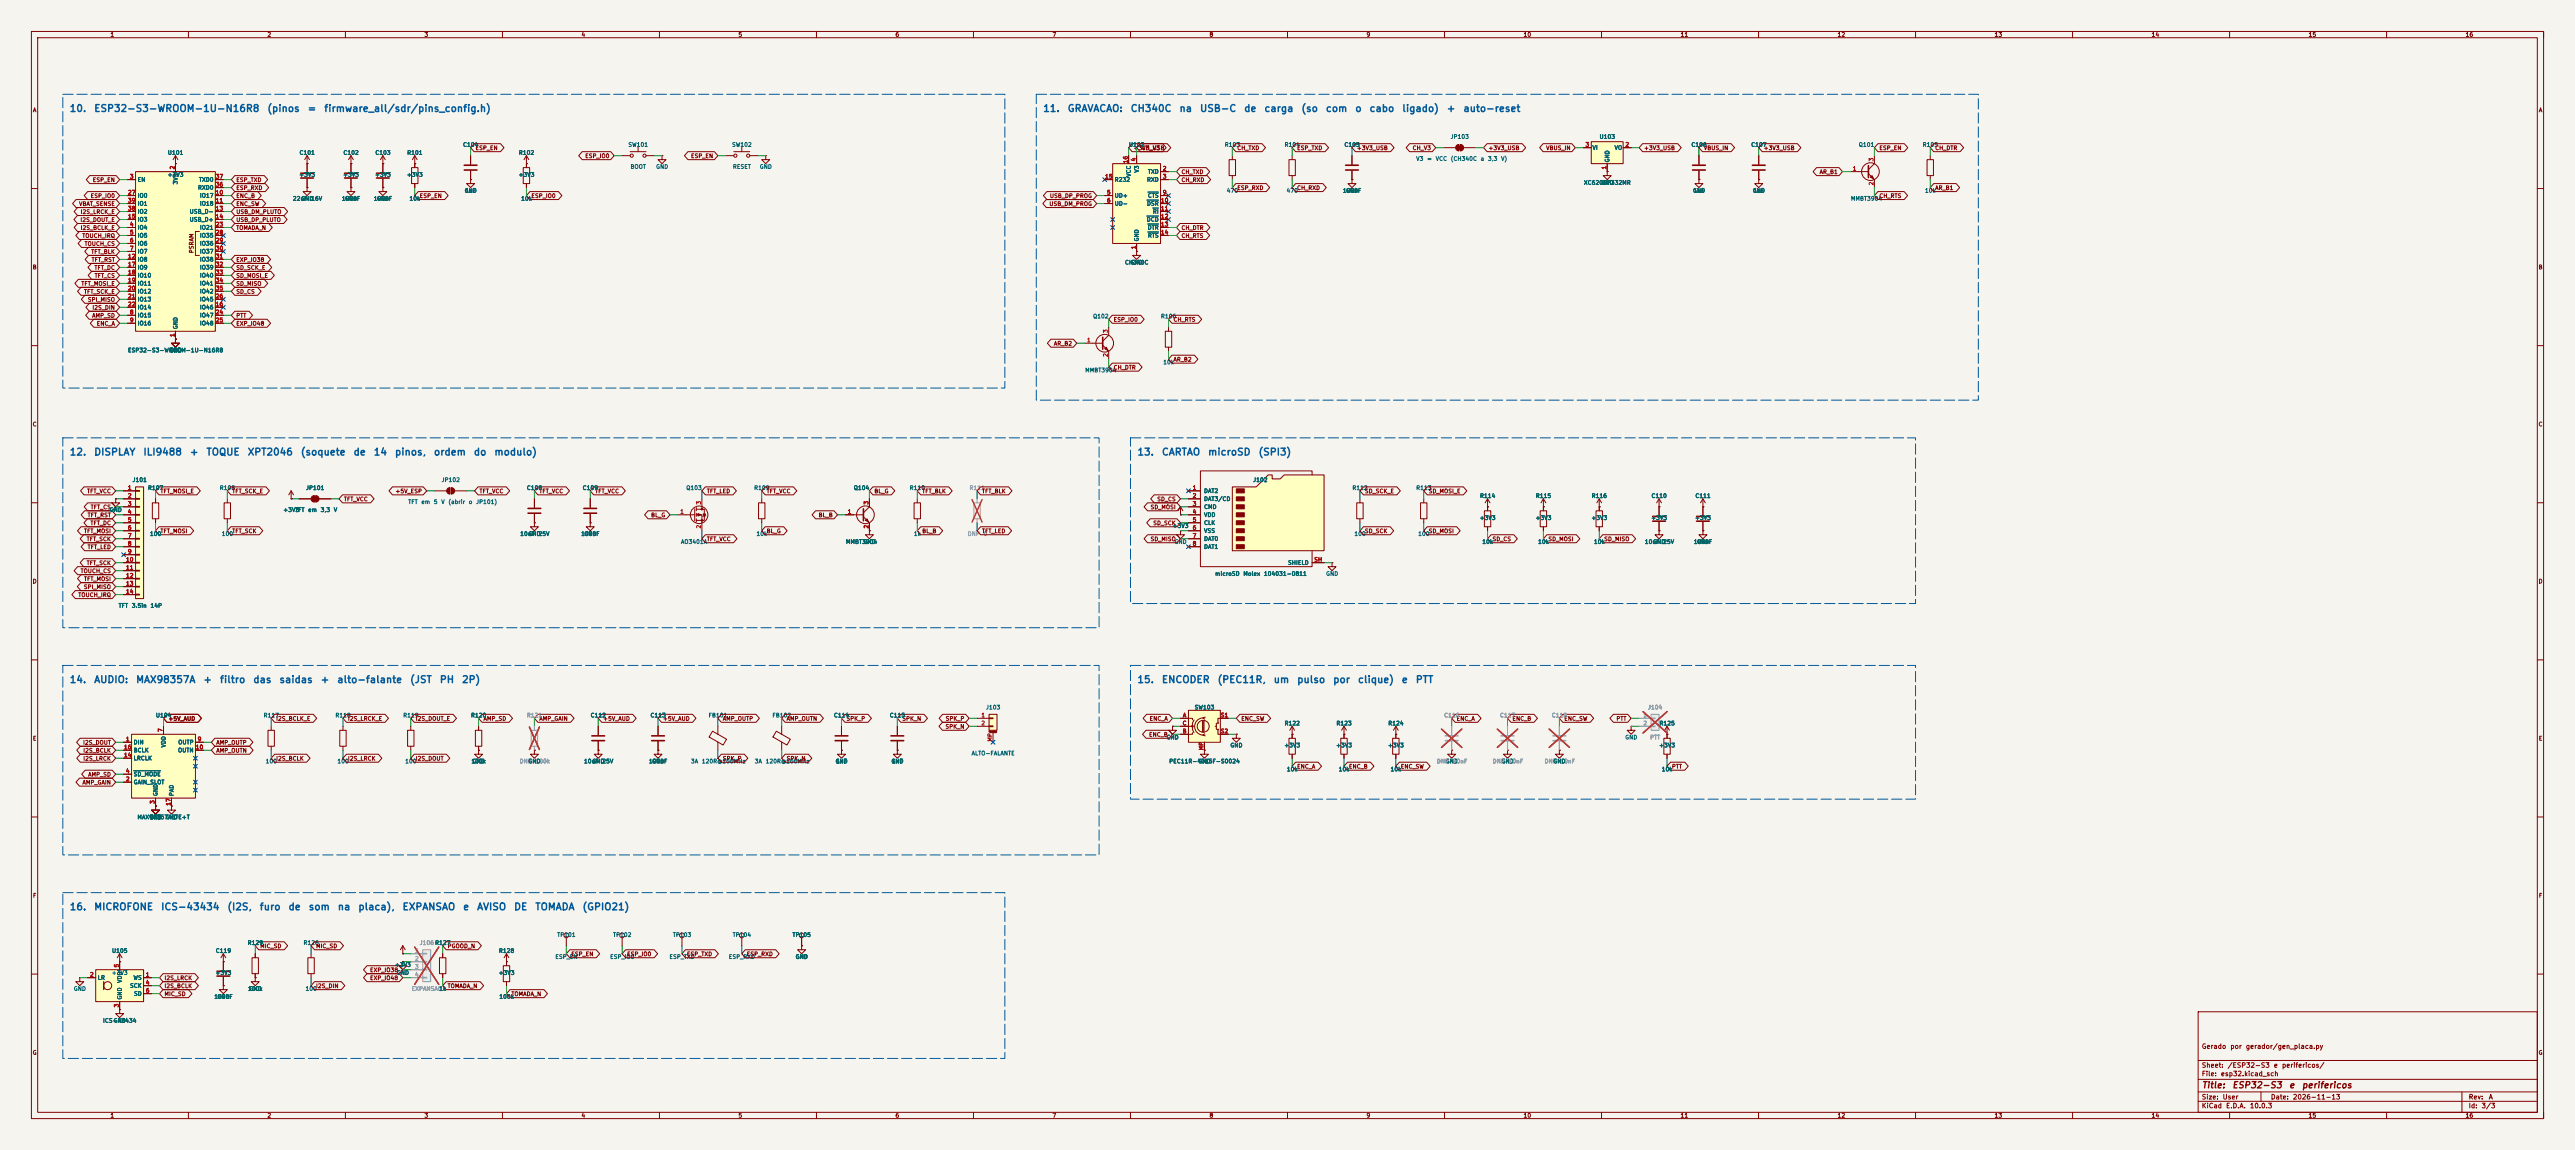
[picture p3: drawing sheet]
<svg xmlns="http://www.w3.org/2000/svg" width="820mm" height="366mm" viewBox="0 0 820 366" stroke-linecap="round" stroke-linejoin="round" font-family="sans-serif">
<defs><g id="words">
<g font-size="2.2" fill="#005aa0">
<text x="22" y="36.2">10.</text>
<text x="29.8" y="36.2">ESP32-S3-WROOM-1U-N16R8</text>
<text x="84.9" y="36.2">(pinos</text>
<text x="97.8" y="36.2">=</text>
<text x="103" y="36.2">firmware_all/sdr/pins_config.h)</text>
<text x="332" y="36.2">11.</text>
<text x="339.8" y="36.2">GRAVACAO:</text>
<text x="359.8" y="36.2">CH340C</text>
<text x="375.4" y="36.2">na</text>
<text x="381.9" y="36.2">USB-C</text>
<text x="396" y="36.2">de</text>
<text x="402.4" y="36.2">carga</text>
<text x="414.2" y="36.2">(so</text>
<text x="422" y="36.2">com</text>
<text x="431.4" y="36.2">o</text>
<text x="435.9" y="36.2">cabo</text>
<text x="446.3" y="36.2">ligado)</text>
<text x="460.5" y="36.2">+</text>
<text x="465.8" y="36.2">auto-reset</text>
<text x="22" y="145.5">12.</text>
<text x="29.8" y="145.5">DISPLAY</text>
<text x="45.4" y="145.5">ILI9488</text>
<text x="60.3" y="145.5">+</text>
<text x="65.5" y="145.5">TOQUE</text>
<text x="78.7" y="145.5">XPT2046</text>
<text x="95.6" y="145.5">(soquete</text>
<text x="112.4" y="145.5">de</text>
<text x="118.8" y="145.5">14</text>
<text x="125.6" y="145.5">pinos,</text>
<text x="138" y="145.5">ordem</text>
<text x="150.7" y="145.5">do</text>
<text x="157.2" y="145.5">modulo)</text>
<text x="362" y="145.5">13.</text>
<text x="369.8" y="145.5">CARTAO</text>
<text x="384.5" y="145.5">microSD</text>
<text x="400.6" y="145.5">(SPI3)</text>
<text x="22" y="217.9">14.</text>
<text x="29.8" y="217.9">AUDIO:</text>
<text x="43.1" y="217.9">MAX98357A</text>
<text x="64.6" y="217.9">+</text>
<text x="69.8" y="217.9">filtro</text>
<text x="80.5" y="217.9">das</text>
<text x="88.8" y="217.9">saidas</text>
<text x="101.9" y="217.9">+</text>
<text x="107.2" y="217.9">alto-falante</text>
<text x="130.4" y="217.9">(JST</text>
<text x="139.9" y="217.9">PH</text>
<text x="146.9" y="217.9">2P)</text>
<text x="362" y="217.9">15.</text>
<text x="369.8" y="217.9">ENCODER</text>
<text x="387.5" y="217.9">(PEC11R,</text>
<text x="405.4" y="217.9">um</text>
<text x="412.9" y="217.9">pulso</text>
<text x="424.3" y="217.9">por</text>
<text x="432.2" y="217.9">clique)</text>
<text x="446.2" y="217.9">e</text>
<text x="450.6" y="217.9">PTT</text>
<text x="22" y="290.2">16.</text>
<text x="29.8" y="290.2">MICROFONE</text>
<text x="51.1" y="290.2">ICS-43434</text>
<text x="72.2" y="290.2">(I2S,</text>
<text x="82.5" y="290.2">furo</text>
<text x="91.7" y="290.2">de</text>
<text x="98.1" y="290.2">som</text>
<text x="107.4" y="290.2">na</text>
<text x="113.9" y="290.2">placa),</text>
<text x="128" y="290.2">EXPANSAO</text>
<text x="147.3" y="290.2">e</text>
<text x="151.7" y="290.2">AVISO</text>
<text x="163.5" y="290.2">DE</text>
<text x="170.3" y="290.2">TOMADA</text>
<text x="185.3" y="290.2">(GPIO21)</text>
</g>
<g font-size="2" fill="#840000">
<text x="701" y="346.8">Title:</text>
<text x="710.7" y="346.8">ESP32-S3</text>
<text x="728.8" y="346.8">e</text>
<text x="732.8" y="346.8">perifericos</text>
</g>
<g font-size="1.5" fill="#840000">
<text x="701" y="334.2">Gerado</text>
<text x="710.1" y="334.2">por</text>
<text x="715" y="334.2">gerador/gen_placa.py</text>
<text x="701" y="340.2">Sheet:</text>
<text x="709.2" y="340.2">/ESP32-S3</text>
<text x="724" y="340.2">e</text>
<text x="726.5" y="340.2">perifericos/</text>
<text x="701" y="342.9">File:</text>
<text x="707.1" y="342.9">esp32.kicad_sch</text>
<text x="701" y="353.1">KiCad</text>
<text x="701" y="350.3">Size:</text>
<text x="707.7" y="350.3">User</text>
<text x="708.7" y="353.1">E.D.A.</text>
<text x="716.3" y="353.1">10.0.3</text>
<text x="723" y="350.3">Date:</text>
<text x="730" y="350.3">2026-11-13</text>
<text x="786" y="350.3">Rev:</text>
<text x="786" y="353.1">Id:</text>
<text x="790.1" y="353.1">3/3</text>
<text x="792.4" y="350.3">A</text>
</g>
<g font-size="1.3" fill="#840000">
<text x="35" y="12">1</text>
<text x="85" y="12">2</text>
<text x="135" y="12">3</text>
<text x="185" y="12">4</text>
<text x="235" y="12">5</text>
<text x="285" y="12">6</text>
<text x="335" y="12">7</text>
<text x="385" y="12">8</text>
<text x="435" y="12">9</text>
<text x="485" y="12">10</text>
<text x="535" y="12">11</text>
<text x="585" y="12">12</text>
<text x="635" y="12">13</text>
<text x="685" y="12">14</text>
<text x="735" y="12">15</text>
<text x="785" y="12">16</text>
<text x="10.3" y="36">A</text>
<text x="808.3" y="36">A</text>
<text x="151.3" y="48.1">ESP_EN</text>
<text x="186.2" y="50.6">ESP_IO0</text>
<text x="219.9" y="50.6">ESP_EN</text>
<text x="360.8" y="48.1">+3V3_USB</text>
<text x="363.4" y="48.1">CH_V3</text>
<text x="393.9" y="48.1">CH_TXD</text>
<text x="412.9" y="48.1">ESP_TXD</text>
<text x="432" y="48.1">+3V3_USB</text>
<text x="449.7" y="48.1">CH_V3</text>
<text x="473.9" y="48.1">+3V3_USB</text>
<text x="492.2" y="48.1">VBUS_IN</text>
<text x="523.4" y="48.1">+3V3_USB</text>
<text x="542.4" y="48.1">VBUS_IN</text>
<text x="561.5" y="48.1">+3V3_USB</text>
<text x="598.3" y="48.1">ESP_EN</text>
<text x="616.1" y="48.1">CH_DTR</text>
<text x="29.4" y="58.2">ESP_EN</text>
<text x="75.1" y="58.2">ESP_TXD</text>
<text x="376.1" y="55.7">CH_TXD</text>
<text x="376.1" y="58.2">CH_RXD</text>
<text x="579.3" y="55.7">AR_B1</text>
<text x="25" y="65.8">VBAT_SENSE</text>
<text x="28.7" y="63.3">ESP_IO0</text>
<text x="75.1" y="63.3">ENC_B</text>
<text x="75.1" y="65.8">ENC_SW</text>
<text x="75.1" y="60.8">ESP_RXD</text>
<text x="133.5" y="63.3">ESP_EN</text>
<text x="169.1" y="63.3">ESP_IO0</text>
<text x="334" y="65.8">USB_DM_PROG</text>
<text x="334.2" y="63.3">USB_DP_PROG</text>
<text x="393.9" y="60.8">ESP_RXD</text>
<text x="412.9" y="60.8">CH_RXD</text>
<text x="598.3" y="63.3">CH_RTS</text>
<text x="616.1" y="60.8">AR_B1</text>
<text x="25.5" y="70.9">I2S_DOUT_E</text>
<text x="25.5" y="68.4">I2S_LRCK_E</text>
<text x="75.1" y="68.4">USB_DM_PLUTO</text>
<text x="75.1" y="70.9">USB_DP_PLUTO</text>
<text x="25.5" y="73.5">I2S_BCLK_E</text>
<text x="26.1" y="76">TOUCH_IRQ</text>
<text x="75.1" y="73.5">TOMADA_N</text>
<text x="376.1" y="73.5">CH_DTR</text>
<text x="376.1" y="76">CH_RTS</text>
<text x="26.8" y="78.5">TOUCH_CS</text>
<text x="28.9" y="81.1">TFT_BLK</text>
<text x="29" y="83.6">TFT_RST</text>
<text x="61.9" y="80.7" transform="rotate(-90 61.9 80.7)">PSRAM</text>
<text x="75.1" y="83.6">EXP_IO38</text>
<text x="10.3" y="86">B</text>
<text x="29.9" y="86.2">TFT_DC</text>
<text x="30" y="88.7">TFT_CS</text>
<text x="75.1" y="86.2">SD_SCK_E</text>
<text x="75.1" y="88.7">SD_MOSI_E</text>
<text x="808.3" y="86">B</text>
<text x="25.8" y="91.2">TFT_MOSI_E</text>
<text x="26.6" y="93.8">TFT_SCK_E</text>
<text x="75.1" y="91.2">SD_MISO</text>
<text x="75.1" y="93.8">SD_CS</text>
<text x="27.8" y="96.3">SPI_MISO</text>
<text x="29.2" y="101.4">AMP_SD</text>
<text x="29.3" y="98.9">I2S_DIN</text>
<text x="75.1" y="101.4">PTT</text>
<text x="30.7" y="103.9">ENC_A</text>
<text x="75.1" y="103.9">EXP_IO48</text>
<text x="354.5" y="102.7">ESP_IO0</text>
<text x="373.5" y="102.7">CH_RTS</text>
<text x="335.5" y="110.3">AR_B2</text>
<text x="354.5" y="117.9">CH_DTR</text>
<text x="373.5" y="115.4">AR_B2</text>
<text x="10.3" y="136">C</text>
<text x="808.3" y="136">C</text>
<text x="27.6" y="157.3">TFT_VCC</text>
<text x="51" y="157.3">TFT_MOSI_E</text>
<text x="73.8" y="157.3">TFT_SCK_E</text>
<text x="109.4" y="159.8">TFT_VCC</text>
<text x="125.8" y="157.3">+5V_ESP</text>
<text x="152.6" y="157.3">TFT_VCC</text>
<text x="171.6" y="157.3">TFT_VCC</text>
<text x="189.4" y="157.3">TFT_VCC</text>
<text x="224.9" y="157.3">TFT_LED</text>
<text x="244" y="157.3">TFT_VCC</text>
<text x="278.3" y="157.3">BL_G</text>
<text x="293.5" y="157.3">TFT_BLK</text>
<text x="312.6" y="157.3">TFT_BLK</text>
<text x="368.4" y="159.8">SD_CS</text>
<text x="434.5" y="157.3">SD_SCK_E</text>
<text x="454.8" y="157.3">SD_MOSI_E</text>
<text x="27.8" y="164.9">TFT_RST</text>
<text x="28.7" y="167.4">TFT_DC</text>
<text x="28.7" y="162.4">TFT_CS</text>
<text x="207.2" y="164.9">BL_G</text>
<text x="260.5" y="164.9">BL_B</text>
<text x="366.2" y="162.4">SD_MOSI</text>
<text x="367.1" y="167.4">SD_SCK</text>
<text x="26.6" y="170">TFT_MOSI</text>
<text x="27.5" y="172.5">TFT_SCK</text>
<text x="51" y="170">TFT_MOSI</text>
<text x="73.8" y="170">TFT_SCK</text>
<text x="224.9" y="172.5">TFT_VCC</text>
<text x="244" y="170">BL_G</text>
<text x="293.5" y="170">BL_B</text>
<text x="312.6" y="170">TFT_LED</text>
<text x="366.2" y="172.5">SD_MISO</text>
<text x="434.5" y="170">SD_SCK</text>
<text x="454.8" y="170">SD_MOSI</text>
<text x="475.1" y="172.5">SD_CS</text>
<text x="492.9" y="172.5">SD_MOSI</text>
<text x="510.7" y="172.5">SD_MISO</text>
<text x="27.8" y="175.1">TFT_LED</text>
<text x="25.5" y="182.7">TOUCH_CS</text>
<text x="26.6" y="185.2">TFT_MOSI</text>
<text x="27.5" y="180.1">TFT_SCK</text>
<text x="10.3" y="186">D</text>
<text x="24.8" y="190.3">TOUCH_IRQ</text>
<text x="26.5" y="187.8">SPI_MISO</text>
<text x="808.3" y="186">D</text>
<text x="53.5" y="229.7">+5V_AUD</text>
<text x="87.8" y="229.7">I2S_BCLK_E</text>
<text x="110.6" y="229.7">I2S_LRCK_E</text>
<text x="132.2" y="229.7">I2S_DOUT_E</text>
<text x="153.8" y="229.7">AMP_SD</text>
<text x="171.6" y="229.7">AMP_GAIN</text>
<text x="191.9" y="229.7">+5V_AUD</text>
<text x="211" y="229.7">+5V_AUD</text>
<text x="230" y="229.7">AMP_OUTP</text>
<text x="250.3" y="229.7">AMP_OUTN</text>
<text x="269.4" y="229.7">SPK_P</text>
<text x="287.2" y="229.7">SPK_N</text>
<text x="300.9" y="232.2">SPK_N</text>
<text x="301" y="229.7">SPK_P</text>
<text x="365.9" y="229.7">ENC_A</text>
<text x="395.1" y="229.7">ENC_SW</text>
<text x="463.7" y="229.7">ENC_A</text>
<text x="481.5" y="229.7">ENC_B</text>
<text x="498" y="229.7">ENC_SW</text>
<text x="514.6" y="229.7">PTT</text>
<text x="10.3" y="236">E</text>
<text x="26.3" y="237.3">I2S_DOUT</text>
<text x="26.4" y="239.8">I2S_BCLK</text>
<text x="68.7" y="237.3">AMP_OUTP</text>
<text x="68.7" y="239.8">AMP_OUTN</text>
<text x="365.8" y="234.8">ENC_B</text>
<text x="808.3" y="236">E</text>
<text x="26.4" y="242.4">I2S_LRCK</text>
<text x="87.8" y="242.4">I2S_BCLK</text>
<text x="110.6" y="242.4">I2S_LRCK</text>
<text x="132.2" y="242.4">I2S_DOUT</text>
<text x="230" y="242.4">SPK_P</text>
<text x="250.3" y="242.4">SPK_N</text>
<text x="412.9" y="244.9">ENC_A</text>
<text x="429.4" y="244.9">ENC_B</text>
<text x="445.9" y="244.9">ENC_SW</text>
<text x="532.3" y="244.9">PTT</text>
<text x="26.1" y="250">AMP_GAIN</text>
<text x="27.9" y="247.5">AMP_SD</text>
<text x="10.3" y="286">F</text>
<text x="808.3" y="286">F</text>
<text x="82.7" y="302.1">MIC_SD</text>
<text x="100.5" y="302.1">MIC_SD</text>
<text x="142.4" y="302.1">PGOOD_N</text>
<text x="181.8" y="304.6">ESP_EN</text>
<text x="199.5" y="304.6">ESP_IO0</text>
<text x="218.6" y="304.6">ESP_TXD</text>
<text x="237.6" y="304.6">ESP_RXD</text>
<text x="117.7" y="309.7">EXP_IO38</text>
<text x="52.2" y="317.3">MIC_SD</text>
<text x="52.2" y="312.2">I2S_LRCK</text>
<text x="52.2" y="314.8">I2S_BCLK</text>
<text x="100.5" y="314.8">I2S_DIN</text>
<text x="117.7" y="312.2">EXP_IO48</text>
<text x="142.4" y="314.8">TOMADA_N</text>
<text x="162.7" y="317.3">TOMADA_N</text>
<text x="10.3" y="336">G</text>
<text x="808.3" y="336">G</text>
<text x="35" y="356">1</text>
<text x="85" y="356">2</text>
<text x="135" y="356">3</text>
<text x="185" y="356">4</text>
<text x="235" y="356">5</text>
<text x="285" y="356">6</text>
<text x="335" y="356">7</text>
<text x="385" y="356">8</text>
<text x="435" y="356">9</text>
<text x="485" y="356">10</text>
<text x="535" y="356">11</text>
<text x="585" y="356">12</text>
<text x="635" y="356">13</text>
<text x="685" y="356">14</text>
<text x="735" y="356">15</text>
<text x="785" y="356">16</text>
</g>
<g font-size="1.3" fill="#006464">
<text x="147.3" y="47">C104</text>
<text x="200" y="47">SW101</text>
<text x="233" y="47">SW102</text>
<text x="359.4" y="47">U102</text>
<text x="389.9" y="47">R103</text>
<text x="408.9" y="47">R104</text>
<text x="428" y="47">C105</text>
<text x="461.8" y="44.5">JP103</text>
<text x="507" y="48">VI</text>
<text x="509.2" y="44.5">U103</text>
<text x="514" y="48">VO</text>
<text x="538.5" y="47">C106</text>
<text x="557.5" y="47">C107</text>
<text x="591.8" y="47">Q101</text>
<text x="612.1" y="47">R105</text>
<text x="53.3" y="49.6">U101</text>
<text x="95.2" y="49.6">C101</text>
<text x="109.2" y="49.6">C102</text>
<text x="119.4" y="49.6">C103</text>
<text x="129.5" y="49.6">R101</text>
<text x="165.1" y="49.6">R102</text>
<text x="450.8" y="51.5">V3</text>
<text x="454.3" y="51.5">=</text>
<text x="457.1" y="51.5">VCC</text>
<text x="461.9" y="51.5">(CH340C</text>
<text x="471.4" y="51.5">a</text>
<text x="473.7" y="51.5">3,3</text>
<text x="477.9" y="51.5">V)</text>
<text x="512.8" y="51.8" transform="rotate(-90 512.8 51.8)">GND</text>
<text x="43.7" y="58.1">EN</text>
<text x="53.2" y="56.6">+3V3</text>
<text x="56.9" y="58.8" transform="rotate(-90 56.9 58.8)">3V3</text>
<text x="63.2" y="58.1">TXD0</text>
<text x="95.1" y="56.6">+3V3</text>
<text x="109.1" y="56.6">+3V3</text>
<text x="119.3" y="56.6">+3V3</text>
<text x="129.4" y="56.6">+3V3</text>
<text x="165" y="56.6">+3V3</text>
<text x="200.6" y="54">BOOT</text>
<text x="208.8" y="54">GND</text>
<text x="233.2" y="54">RESET</text>
<text x="241.8" y="54">GND</text>
<text x="354.8" y="58.1">R232</text>
<text x="360.4" y="56.4" transform="rotate(-90 360.4 56.4)">VCC</text>
<text x="362.9" y="55.1" transform="rotate(-90 362.9 55.1)">V3</text>
<text x="365.1" y="58.1">RXD</text>
<text x="365.4" y="55.6">TXD</text>
<text x="504.2" y="59.1">XC6206P332MR</text>
<text x="509.8" y="59.1">GND</text>
<text x="43.7" y="63.2">IO0</text>
<text x="43.7" y="65.8">IO1</text>
<text x="62.9" y="60.7">RXD0</text>
<text x="63.5" y="63.2">IO17</text>
<text x="63.5" y="65.8">IO18</text>
<text x="93.1" y="64.2">22uF</text>
<text x="95.8" y="64.2">GND</text>
<text x="98.9" y="64.2">16V</text>
<text x="108.7" y="64.2">100nF</text>
<text x="109.7" y="64.2">GND</text>
<text x="118.9" y="64.2">100nF</text>
<text x="119.9" y="64.2">GND</text>
<text x="130.3" y="64.2">10k</text>
<text x="147.8" y="61.6">GND</text>
<text x="148" y="61.6">1uF</text>
<text x="165.8" y="64.2">10k</text>
<text x="354.8" y="63.2">UD+</text>
<text x="354.8" y="65.8">UD-</text>
<text x="365.1" y="65.8">DSR</text>
<text x="365.4" y="63.2">CTS</text>
<text x="390.5" y="61.6">470</text>
<text x="409.6" y="61.6">470</text>
<text x="427.5" y="61.6">100nF</text>
<text x="428.5" y="61.6">GND</text>
<text x="539" y="61.6">GND</text>
<text x="539.2" y="61.6">1uF</text>
<text x="558" y="61.6">GND</text>
<text x="558.2" y="61.6">1uF</text>
<text x="589.3" y="64.2">MMBT3904</text>
<text x="612.9" y="61.6">10k</text>
<text x="43.7" y="70.8">IO3</text>
<text x="43.7" y="68.3">IO2</text>
<text x="60.2" y="68.3">USB_D-</text>
<text x="60.2" y="70.8">USB_D+</text>
<text x="365" y="70.8">DCD</text>
<text x="367" y="68.3">RI</text>
<text x="43.7" y="73.4">IO4</text>
<text x="43.7" y="75.9">IO5</text>
<text x="63.5" y="73.4">IO21</text>
<text x="63.5" y="75.9">IO35</text>
<text x="362.9" y="77" transform="rotate(-90 362.9 77)">GND</text>
<text x="365.4" y="73.4">DTR</text>
<text x="365.4" y="75.9">RTS</text>
<text x="43.7" y="78.5">IO6</text>
<text x="43.7" y="81">IO7</text>
<text x="43.7" y="83.5">IO8</text>
<text x="63.5" y="78.5">IO36</text>
<text x="63.5" y="81">IO37</text>
<text x="63.5" y="83.5">IO38</text>
<text x="43.7" y="86.1">IO9</text>
<text x="43.7" y="88.6">IO10</text>
<text x="63.5" y="86.1">IO39</text>
<text x="63.5" y="88.6">IO40</text>
<text x="358.1" y="84.5">CH340C</text>
<text x="359.9" y="84.5">GND</text>
<text x="43.7" y="91.2">IO11</text>
<text x="43.7" y="93.7">IO12</text>
<text x="63.5" y="91.2">IO41</text>
<text x="63.5" y="93.7">IO42</text>
<text x="43.7" y="101.3">IO15</text>
<text x="43.7" y="96.2">IO13</text>
<text x="43.7" y="98.8">IO14</text>
<text x="63.5" y="98.8">IO46</text>
<text x="63.5" y="101.3">IO47</text>
<text x="63.5" y="96.2">IO45</text>
<text x="347.9" y="101.6">Q102</text>
<text x="369.6" y="101.6">R106</text>
<text x="43.7" y="103.9">IO16</text>
<text x="56.9" y="104.9" transform="rotate(-90 56.9 104.9)">GND</text>
<text x="63.5" y="103.9">IO48</text>
<text x="40.6" y="112.4">ESP32-S3-WROOM-1U-N16R8</text>
<text x="53.8" y="112.4">GND</text>
<text x="345.4" y="118.8">MMBT3904</text>
<text x="370.3" y="116.2">10k</text>
<text x="42.1" y="153.7">J101</text>
<text x="140.5" y="153.7">JP102</text>
<text x="398.9" y="153.7">J102</text>
<text x="47" y="156.2">R107</text>
<text x="69.8" y="156.2">R108</text>
<text x="97.3" y="156.2">JP101</text>
<text x="129.9" y="160.7">TFT</text>
<text x="134.1" y="160.7">em</text>
<text x="138" y="160.7">5</text>
<text x="140.4" y="160.7">V</text>
<text x="142.6" y="160.7">(abrir</text>
<text x="149.1" y="160.7">o</text>
<text x="151.5" y="160.7">JP101)</text>
<text x="167.6" y="156.2">C108</text>
<text x="185.4" y="156.2">C109</text>
<text x="218.4" y="156.2">Q103</text>
<text x="240" y="156.2">R109</text>
<text x="271.7" y="156.2">Q104</text>
<text x="289.5" y="156.2">R110</text>
<text x="383.3" y="157.2">DAT2</text>
<text x="383.3" y="159.7">DAT3/CD</text>
<text x="430.5" y="156.2">R112</text>
<text x="450.8" y="156.2">R113</text>
<text x="471.2" y="158.8">R114</text>
<text x="488.9" y="158.8">R115</text>
<text x="506.7" y="158.8">R116</text>
<text x="525.8" y="158.8">C110</text>
<text x="539.7" y="158.8">C111</text>
<text x="34.8" y="163.2">GND</text>
<text x="90.1" y="163.2">+3V3</text>
<text x="93.8" y="163.2">TFT</text>
<text x="98" y="163.2">em</text>
<text x="102" y="163.2">3,3</text>
<text x="106.2" y="163.2">V</text>
<text x="383.3" y="162.3">CMD</text>
<text x="383.3" y="164.8">VDD</text>
<text x="383.3" y="167.4">CLK</text>
<text x="471.1" y="165.8">+3V3</text>
<text x="488.8" y="165.8">+3V3</text>
<text x="506.6" y="165.8">+3V3</text>
<text x="525.7" y="165.8">+3V3</text>
<text x="539.6" y="165.8">+3V3</text>
<text x="47.6" y="170.9">100</text>
<text x="70.5" y="170.9">100</text>
<text x="165.5" y="170.9">10uF</text>
<text x="168.1" y="170.9">GND</text>
<text x="171.3" y="170.9">25V</text>
<text x="184.9" y="170.9">100nF</text>
<text x="185.9" y="170.9">GND</text>
<text x="216.7" y="173.4">AO3401A</text>
<text x="240.7" y="170.9">10k</text>
<text x="269.2" y="173.4">MMBT3904</text>
<text x="274.8" y="173.4">GND</text>
<text x="290.9" y="170.9">1k</text>
<text x="373.3" y="168.3">+3V3</text>
<text x="373.9" y="173.4">GND</text>
<text x="383.3" y="169.9">VSS</text>
<text x="383.3" y="172.4">DAT0</text>
<text x="431.2" y="170.9">100</text>
<text x="451.5" y="170.9">100</text>
<text x="471.9" y="173.4">10k</text>
<text x="489.7" y="173.4">10k</text>
<text x="507.4" y="173.4">10k</text>
<text x="523.7" y="173.4">10uF</text>
<text x="526.3" y="173.4">GND</text>
<text x="529.5" y="173.4">25V</text>
<text x="539.3" y="173.4">100nF</text>
<text x="540.3" y="173.4">GND</text>
<text x="383.3" y="175">DAT1</text>
<text x="386.8" y="183.6">microSD</text>
<text x="395.8" y="183.6">Molex</text>
<text x="402.4" y="183.6">104031-0811</text>
<text x="410" y="180.1">SHIELD</text>
<text x="422.1" y="183.6">GND</text>
<text x="37.6" y="193.7">TFT</text>
<text x="41.8" y="193.7">3.5in</text>
<text x="47.8" y="193.7">14P</text>
<text x="313.8" y="226.1">J103</text>
<text x="380.3" y="226.1">SW103</text>
<text x="49.5" y="228.6">U104</text>
<text x="83.8" y="228.6">R117</text>
<text x="106.7" y="228.6">R118</text>
<text x="128.3" y="228.6">R119</text>
<text x="149.8" y="228.6">R120</text>
<text x="187.9" y="228.6">C112</text>
<text x="207" y="228.6">C113</text>
<text x="225.5" y="228.6">FB101</text>
<text x="245.8" y="228.6">FB102</text>
<text x="265.4" y="228.6">C114</text>
<text x="283.2" y="228.6">C115</text>
<text x="408.9" y="231.2">R122</text>
<text x="425.4" y="231.2">R123</text>
<text x="441.9" y="231.2">R124</text>
<text x="528.3" y="231.2">R125</text>
<text x="42.4" y="237.2">DIN</text>
<text x="42.4" y="239.7">BCLK</text>
<text x="53" y="238" transform="rotate(-90 53 238)">VDD</text>
<text x="56.6" y="239.7">OUTN</text>
<text x="56.6" y="237.2">OUTP</text>
<text x="371.3" y="235.6">GND</text>
<text x="391.7" y="238.2">GND</text>
<text x="408.8" y="238.2">+3V3</text>
<text x="425.3" y="238.2">+3V3</text>
<text x="441.9" y="238.2">+3V3</text>
<text x="517.4" y="235.6">GND</text>
<text x="528.2" y="238.2">+3V3</text>
<text x="42.4" y="242.3">LRCLK</text>
<text x="84.4" y="243.2">100</text>
<text x="107.3" y="243.2">100</text>
<text x="128.9" y="243.2">100</text>
<text x="150" y="243.2">100k</text>
<text x="150.4" y="243.2">GND</text>
<text x="168.1" y="243.2">GND</text>
<text x="185.8" y="243.2">10uF</text>
<text x="188.5" y="243.2">GND</text>
<text x="191.7" y="243.2">25V</text>
<text x="206.5" y="243.2">100nF</text>
<text x="207.5" y="243.2">GND</text>
<text x="219.9" y="243.2">3A</text>
<text x="223.3" y="243.2">120R@100MHz</text>
<text x="240.2" y="243.2">3A</text>
<text x="243.7" y="243.2">120R@100MHz</text>
<text x="265.9" y="243.2">GND</text>
<text x="266.1" y="243.2">1nF</text>
<text x="283.7" y="243.2">GND</text>
<text x="283.9" y="243.2">1nF</text>
<text x="309.3" y="240.7">ALTO-FALANTE</text>
<text x="372.2" y="243.2">PEC11R-4015F-S0024</text>
<text x="381.5" y="243.2">GND</text>
<text x="409.7" y="245.8">10k</text>
<text x="426.2" y="245.8">10k</text>
<text x="442.7" y="245.8">10k</text>
<text x="460.2" y="243.2">GND</text>
<text x="478" y="243.2">GND</text>
<text x="494.5" y="243.2">GND</text>
<text x="529" y="245.8">10k</text>
<text x="42.4" y="249.9">GAIN_SLOT</text>
<text x="42.4" y="247.4">SD_MODE</text>
<text x="50.5" y="253.5" transform="rotate(-90 50.5 253.5)">GND</text>
<text x="55.6" y="253.5" transform="rotate(-90 55.6 253.5)">PAD</text>
<text x="43.6" y="261">MAX98357AETE+T</text>
<text x="47.5" y="261">GND</text>
<text x="52.6" y="261">GND</text>
<text x="177.3" y="298.5">TP101</text>
<text x="195.1" y="298.5">TP102</text>
<text x="214.1" y="298.5">TP103</text>
<text x="233.2" y="298.5">TP104</text>
<text x="252.2" y="298.5">TP105</text>
<text x="35.5" y="303.6">U105</text>
<text x="68.6" y="303.6">C119</text>
<text x="78.7" y="301">R129</text>
<text x="96.5" y="301">R126</text>
<text x="158.7" y="303.6">R128</text>
<text x="176.7" y="305.5">ESP_EN</text>
<text x="194.1" y="305.5">ESP_IO0</text>
<text x="213" y="305.5">ESP_TXD</text>
<text x="231.9" y="305.5">ESP_RXD</text>
<text x="253.2" y="305.5">GND</text>
<text x="35.5" y="310.6">+3V3</text>
<text x="68.5" y="310.6">+3V3</text>
<text x="125.6" y="308">+3V3</text>
<text x="126.2" y="310.6">GND</text>
<text x="158.6" y="310.6">+3V3</text>
<text x="23.4" y="315.6">GND</text>
<text x="31" y="312.1">LR</text>
<text x="39.1" y="313" transform="rotate(-90 39.1 313)">VDD</text>
<text x="41.3" y="314.7">SCK</text>
<text x="42.3" y="312.1">WS</text>
<text x="42.5" y="317.2">SD</text>
<text x="78.9" y="315.6">100k</text>
<text x="79.2" y="315.6">GND</text>
<text x="97.1" y="315.6">100</text>
<text x="139.7" y="315.6">1k</text>
<text x="39.1" y="318.3" transform="rotate(-90 39.1 318.3)">GND</text>
<text x="68.1" y="318.2">100nF</text>
<text x="69.1" y="318.2">GND</text>
<text x="158.9" y="318.2">100k</text>
<text x="32.6" y="325.8">ICS-43434</text>
<text x="36.1" y="325.8">GND</text>
</g>
<g font-size="1.3" fill="#a90000">
<text x="504.8" y="47">3</text>
<text x="517.5" y="47">2</text>
<text x="359.4" y="52.1" transform="rotate(-90 359.4 52.1)">16</text>
<text x="361.9" y="51.5" transform="rotate(-90 361.9 51.5)">4</text>
<text x="596.9" y="51.5" transform="rotate(-90 596.9 51.5)">3</text>
<text x="41.2" y="57.1">3</text>
<text x="55.9" y="54.1" transform="rotate(-90 55.9 54.1)">2</text>
<text x="68.5" y="59.7">36</text>
<text x="68.5" y="57.1">37</text>
<text x="351.7" y="57.1">15</text>
<text x="370.1" y="54.6">2</text>
<text x="370.1" y="57.1">3</text>
<text x="511.8" y="54.1" transform="rotate(-90 511.8 54.1)">1</text>
<text x="589.8" y="54.6">1</text>
<text x="596.9" y="59.1" transform="rotate(-90 596.9 59.1)">2</text>
<text x="40.6" y="62.2">27</text>
<text x="40.6" y="64.8">39</text>
<text x="68.5" y="62.2">10</text>
<text x="68.5" y="64.8">11</text>
<text x="352.4" y="62.2">5</text>
<text x="352.4" y="64.8">6</text>
<text x="369.5" y="64.8">10</text>
<text x="370.1" y="62.2">9</text>
<text x="40.6" y="69.8">15</text>
<text x="40.6" y="67.3">38</text>
<text x="68.5" y="67.3">13</text>
<text x="68.5" y="69.8">14</text>
<text x="369.5" y="67.3">11</text>
<text x="369.5" y="69.8">12</text>
<text x="41.2" y="72.4">4</text>
<text x="41.2" y="74.9">5</text>
<text x="41.2" y="77.5">6</text>
<text x="68.5" y="72.4">23</text>
<text x="68.5" y="74.9">28</text>
<text x="68.5" y="77.5">29</text>
<text x="369.5" y="72.4">13</text>
<text x="369.5" y="74.9">14</text>
<text x="40.6" y="82.5">12</text>
<text x="41.2" y="80">7</text>
<text x="68.5" y="80">30</text>
<text x="68.5" y="82.5">31</text>
<text x="361.9" y="79.5" transform="rotate(-90 361.9 79.5)">1</text>
<text x="40.6" y="85.1">17</text>
<text x="40.6" y="87.6">18</text>
<text x="68.5" y="85.1">32</text>
<text x="68.5" y="87.6">33</text>
<text x="40.6" y="90.2">19</text>
<text x="40.6" y="92.7">20</text>
<text x="40.6" y="95.2">21</text>
<text x="68.5" y="95.2">26</text>
<text x="68.5" y="90.2">34</text>
<text x="68.5" y="92.7">35</text>
<text x="40.6" y="97.8">22</text>
<text x="41.2" y="100.3">8</text>
<text x="68.5" y="97.8">16</text>
<text x="68.5" y="100.3">24</text>
<text x="41.2" y="102.9">9</text>
<text x="55.9" y="107.4" transform="rotate(-90 55.9 107.4)">1</text>
<text x="68.5" y="102.9">25</text>
<text x="353" y="106.1" transform="rotate(-90 353 106.1)">3</text>
<text x="346" y="109.2">1</text>
<text x="353" y="113.7" transform="rotate(-90 353 113.7)">2</text>
<text x="40.6" y="156.2">1</text>
<text x="40.6" y="158.7">2</text>
<text x="40.6" y="161.3">3</text>
<text x="223.5" y="160.7" transform="rotate(-90 223.5 160.7)">3</text>
<text x="276.8" y="160.7" transform="rotate(-90 276.8 160.7)">3</text>
<text x="379.7" y="156.2">1</text>
<text x="379.7" y="158.7">2</text>
<text x="379.7" y="161.3">3</text>
<text x="40.6" y="163.8">4</text>
<text x="40.6" y="166.4">5</text>
<text x="216.5" y="163.8">1</text>
<text x="269.8" y="163.8">1</text>
<text x="379.7" y="163.8">4</text>
<text x="379.7" y="166.4">5</text>
<text x="40.6" y="168.9">6</text>
<text x="40.6" y="171.4">7</text>
<text x="40.6" y="174">8</text>
<text x="223.5" y="168.4" transform="rotate(-90 223.5 168.4)">2</text>
<text x="276.8" y="168.4" transform="rotate(-90 276.8 168.4)">2</text>
<text x="379.7" y="168.9">6</text>
<text x="379.7" y="171.4">7</text>
<text x="379.7" y="174">8</text>
<text x="40" y="179.1">10</text>
<text x="40.6" y="176.5">9</text>
<text x="418.4" y="179.1">SH</text>
<text x="40" y="181.6">11</text>
<text x="40" y="184.1">12</text>
<text x="40" y="186.7">13</text>
<text x="40" y="189.2">14</text>
<text x="52" y="233.1" transform="rotate(-90 52 233.1)">7</text>
<text x="312.3" y="228.6">1</text>
<text x="312.3" y="231.1">2</text>
<text x="376.5" y="233.7">B</text>
<text x="376.5" y="231.1">C</text>
<text x="376.5" y="228.6">A</text>
<text x="388.6" y="228.6">S1</text>
<text x="388.6" y="233.7">S2</text>
<text x="39.3" y="238.7">16</text>
<text x="39.9" y="236.2">1</text>
<text x="62.2" y="238.7">10</text>
<text x="62.8" y="236.2">9</text>
<text x="316.2" y="236.2" transform="rotate(-90 316.2 236.2)">MP</text>
<text x="383.5" y="239" transform="rotate(-90 383.5 239)">MP</text>
<text x="39.3" y="241.3">14</text>
<text x="39.9" y="248.9">2</text>
<text x="39.9" y="246.4">4</text>
<text x="49.5" y="256" transform="rotate(-90 49.5 256)">3</text>
<text x="54.6" y="256.6" transform="rotate(-90 54.6 256.6)">17</text>
<text x="28.5" y="311.1">2</text>
<text x="38.1" y="308.1" transform="rotate(-90 38.1 308.1)">5</text>
<text x="46.3" y="311.1">1</text>
<text x="46.3" y="313.7">4</text>
<text x="46.3" y="316.2">6</text>
<text x="38.1" y="320.8" transform="rotate(-90 38.1 320.8)">3</text>
</g>
<g font-size="1.3" fill="#939391">
<text x="308.6" y="156.2">R111</text>
<text x="308" y="170.9">DNP</text>
<text x="313.1" y="170.9">0</text>
<text x="524.7" y="226.1">J104</text>
<text x="167.6" y="228.6">R121</text>
<text x="459.7" y="228.6">C116</text>
<text x="477.5" y="228.6">C117</text>
<text x="494" y="228.6">C118</text>
<text x="525.3" y="235.6">PTT</text>
<text x="165.3" y="243.2">DNP</text>
<text x="170.4" y="243.2">100k</text>
<text x="457.4" y="243.2">DNP</text>
<text x="462.5" y="243.2">10nF</text>
<text x="475.2" y="243.2">DNP</text>
<text x="480.3" y="243.2">10nF</text>
<text x="491.7" y="243.2">DNP</text>
<text x="496.8" y="243.2">10nF</text>
<text x="133.5" y="301">J106R127</text>
<text x="131" y="315.6">EXPANSAO</text>
</g>
<g font-size="1.3" fill="#a5a4a2">
<text x="523.2" y="228.6">1</text>
<text x="523.2" y="231.1">2</text>
<text x="132" y="303.5">1</text>
<text x="132" y="306.1">2</text>
<text x="132" y="308.6">3</text>
<text x="132" y="311.1">4</text>
</g>
<text font-size=".4" fill="#840000" x="314.8" y="233.1">Mounting</text>
</g></defs>
<path d="M0 0h820v366h-820z" fill="#f5f4ef" stroke="#f5f4ef" stroke-width=".32"/>
<g fill="none" stroke="#840000" stroke-width=".32">
<path d="M10 10h800v346h-800zM12 12h796v342h-796zM60 10v2M110 10v2M160 10v2M210 10v2M260 10v2M310 10v2M360 10v2M410 10v2M460 10v2M510 10v2"/>
<path d="M560 10v2M610 10v2M660 10v2M710 10v2M760 10v2M810 10v2M541 57.2v1.2h1.3l-1.3 1.3-1.3-1.3h1.3M541 57.2h.1M541 49.5v2.8M541 54.4v2.8M560.1 57.2v1.2h1.2l-1.2 1.3-1.3-1.3h1.3M560.1 57.2h.1"/>
<path d="M560.1 49.5v2.8M560.1 54.4v2.8M613.7 50.8h2v5.1h-2zM614.7 49.5v1.3M614.7 55.9v1.3M10 60h2M808 60h2M10 110h2M808 110h2M170.2 158.8v2.8M188 158.8v2.8M223.5 158.8v3.3"/>
<path d="M242.6 158.8v1.2M10 160h2M170.2 166.4v1.3h1.2l-1.2 1.2-1.3-1.2h1.3M170.2 166.4h.1M170.2 163.6v2.8M188 166.4v1.3h1.2l-1.2 1.2-1.3-1.2h1.3M188 166.4h.1M188 163.6v2.8M215.9 163.8h5.3M221.2 161.9v3.8M221.7 162.1h2.6v3.5h-2.6M221.7 163.8h1.8v5.1"/>
<path d="M221.7 161.6v1M221.7 163.3v1M221.7 165.1v1M223.9 163.6h.8l-.4 .6zM224.8 164.1l-1 .2M241.6 160h2v5.1h-2zM242.6 165.1v1.3M808 160h2M10 210h2M808 210h2M10 260h2M808 260h2"/>
<path d="M10 310h2M808 310h2M700 322h108v32h-108zM700 337.5h108M60 354v2M110 354v2M160 354v2M210 354v2M260 354v2M310 354v2M360 354v2M410 354v2"/>
<path d="M460 354v2M510 354v2M560 354v2M610 354v2M660 354v2M700 350.5h108M700 347.5h108M700 343.5h108M710 354v2M720 347.5v3M760 354v2M784 347.5v6.5"/>
<path d="M810 354v2"/>
<circle cx="222.6" cy="163.8" r="2.79"/>
</g>
<path d="M539 52.6h4.1M539 54.1h4.1M558 52.6h4.1M558 54.1h4.1M168.1 161.8h4.1M168.1 163.3h4.1M185.9 161.8h4.1M185.9 163.3h4.1" fill="none" stroke="#840000" stroke-width=".51"/>
<g fill="#840000" stroke="#840000" stroke-width=".32">
<path d="M222.2 163.5l1.1 .3-1.1 .4z"/>
<circle cx="223.5" cy="162.1" r=".25"/>
<circle cx="223.5" cy="165.6" r=".25"/>
</g>
<path d="M43.2 54.6h25.4v50.8h-25.4z" fill="#ffffc2"/>
<g fill="none" stroke="#840000" stroke-width=".32">
<path d="M40.6 57.2h2.6M43.2 54.6h25.4v50.8h-25.4zM55.9 52.1v2.5M68.6 57.2h2.5M68.6 59.7h2.5M111.8 59.7v1.3h1.2l-1.2 1.2-1.3-1.2h1.3M111.8 59.7h.1M111.8 52.1h.1M111.8 49.5l-.8 1.3M111.8 49.5l.7 1.3M111.8 49.5v5.4M111.8 56.9v2.8"/>
<path d="M121.9 52.1h.1M121.9 59.7v1.3h1.3l-1.3 1.2-1.3-1.2h1.3M121.9 59.7h.1M121.9 49.5v5.4M121.9 56.9v2.8M121.9 49.5l-.7 1.3M121.9 49.5l.8 1.3M166.6 53.4h2.1v5h-2.1zM167.6 52.1h.1M167.6 49.5v3.9M167.6 58.4v1.3M167.6 49.5l-.7 1.3"/>
<path d="M167.6 49.5l.8 1.3M40.6 72.4h2.6M40.6 74.9h2.6M40.6 77.5h2.6M40.6 62.2h2.6M40.6 64.8h2.6M40.6 67.3h2.6M40.6 69.9h2.6M63.5 73.7h-1.3v7.6h1.3M68.6 72.4h2.5M68.6 74.9h2.5M68.6 77.5h2.5"/>
<path d="M68.6 62.2h2.5M68.6 64.8h2.5M68.6 67.3h2.5M68.6 69.9h2.5M40.6 80h2.6M40.6 82.6h2.6M40.6 97.8h2.6M40.6 85.1h2.6M40.6 87.6h2.6M40.6 90.2h2.6M40.6 92.7h2.6M40.6 95.3h2.6"/>
<path d="M68.6 80h2.5M68.6 82.6h2.5M68.6 97.8h2.5M68.6 85.1h2.5M68.6 87.6h2.5M68.6 90.2h2.5M68.6 92.7h2.5M68.6 95.3h2.5M40.6 100.3h2.6M40.6 102.9h2.6M55.9 105.4v2.6M68.6 100.3h2.5"/>
<path d="M68.6 102.9h2.5M129.8 232.4h2v5.1h-2zM130.8 231.2v1.2M130.8 237.5v1.3M152.4 238.8v1.2h1.3l-1.3 1.3-1.3-1.3h1.3M152.4 238.8h.1M25.4 311.2v1.2h1.3l-1.3 1.3-1.3-1.3h1.3M25.4 311.2h.1M38.1 306.1h.1M38.1 303.5l-.8 1.3M38.1 303.5l.8 1.3M38.1 303.5v2.6"/>
<path d="M71.1 306.1h.1M71.1 303.5l-.7 1.3M71.1 303.5l.8 1.3M71.1 303.5v2.6M81.3 311.2v1.2h1.2l-1.2 1.3-1.3-1.3h1.3M81.3 311.2h.1"/>
</g>
<path d="M109.7 55.1h4.1M109.7 56.7h4.1M119.9 55.1h4.1M119.9 56.7h4.1" fill="none" stroke="#840000" stroke-width=".51"/>
<path d="M315 227.3h2.5v5.1h-2.5z" fill="#ffffc2"/>
<g fill="none" stroke="#840000" stroke-width=".32">
<path d="M132.1 52.1h.1M132.1 49.5l-.8 1.3M132.1 49.5l.7 1.3M132.1 49.5v2.6M311.1 228.6h3.9M311.1 231.2h3.9M315 227.3h2.5v5.1h-2.5zM315 228.5h1.2v.2h-1.2zM315 231h1.2v.3h-1.2zM315.2 233.2h2M316.2 233.2v3M496.6 238.8v1.2h1.2l-1.2 1.3-1.3-1.3h1.3"/>
<path d="M496.6 238.8h.1"/>
</g>
<path d="M378.5 226.1h10.1v10.1h-10.1z" fill="#ffffc2"/>
<g fill="none" stroke="#840000" stroke-width=".32">
<path d="M453.4 158.8v1.2M424.2 179.1v1.3h1.2l-1.2 1.2-1.3-1.2h1.3M424.2 179.1h.1M452.4 160h2v5.1h-2zM453.4 165.1v1.3M375.9 228.6h3.8v.5M375.9 231.2h3.8v1l.5 1M378.5 226.1h10.1v10.1h-10.1zM379.7 233.2v.5h-3.8M380.2 229.1l-.5 1v1.1h-.5M382.9 229.4v3.5M383.2 228.5a2.73 2.73 0 0 0-2.8 2.7 2.73 2.73 0 0 0 2.8 2.7"/>
<path d="M383.2 229.4v3.5M383.4 229.4v3.5M383.5 236.2v2.6M383.7 233.6l-.7 .3 .8 .3M383.8 228.2l-.8 .3 .7 .4M387 231.2h.3M387.3 230.1v2.1M387.9 232.2v1.5h3.3M391.2 228.6h-3.3v1.5"/>
<circle cx="383.2" cy="231.2" r="1.9"/>
<circle cx="387.9" cy="230.1" r=".13"/>
<circle cx="387.9" cy="232.2" r=".13"/>
</g>
<circle cx="379.7" cy="231.2" r=".25" fill="#840000" stroke="#840000" stroke-width=".32"/>
<path d="M392.4 155h7.6l3.9-3.9h1.2v1.3h2.6l1.2-1.3h12.7v24.2h-29.2z" fill="#ffffc2"/>
<g fill="none" stroke="#840000" stroke-width=".32">
<path d="M55.9 52.1h.1M55.9 49.5l-.8 1.3M55.9 49.5l.7 1.3M55.9 49.5v2.6M97.8 59.7v1.3h1.3l-1.3 1.2-1.3-1.2h1.3M97.8 59.7h.1M97.8 52.1h.1M97.8 49.5l-.8 1.3M97.8 49.5l.8 1.3M97.8 49.5v5.4M97.8 56.9v2.8M131.1 53.4h2v5h-2z"/>
<path d="M132.1 52.1v1.3M132.1 58.4v1.3M378.5 156.2h3.8M378.5 158.8h3.8M392.4 155h7.6l3.9-3.9h1.2v1.3h2.6l1.2-1.3h12.7v24.2h-29.2zM417.8 151.1v-1.2h-35.5v30.5h35.5v-5.1M491.5 158.8v3.8M491.5 158.8l-.8 1.2M491.5 158.8l.8 1.2M509.3 158.8l-.8 1.2M509.3 158.8l.7 1.2M509.3 158.8v2.5"/>
<path d="M375.9 163.8h.1M375.9 168.9v1.3h1.3l-1.3 1.3-1.3-1.3h1.3M375.9 168.9h.1M375.9 161.3l-.7 1.3M375.9 161.3l.8 1.3M375.9 161.3v2.5M378.5 161.3h3.8M378.5 163.8h3.8M378.5 166.4h3.8M378.5 168.9h3.8M378.5 171.5h3.8M378.5 174h3.8"/>
<path d="M417.8 179.1h3.8M490.5 162.6h2v5.1h-2zM491.5 161.3h.1M491.5 167.7v1.2M509.3 161.3h.1M190.5 231.2v2.7M190.5 236v2.8"/>
</g>
<g fill="#840000" stroke="#840000" stroke-width=".32">
<path d="M393.7 155.6h2.5v1.3h-2.5z"/>
<path d="M393.7 158.1h2.5v1.3h-2.5z"/>
<path d="M393.7 160.7h2.5v1.2h-2.5z"/>
<path d="M393.7 163.2h2.5v1.3h-2.5z"/>
<path d="M393.7 165.7h2.5v1.3h-2.5z"/>
<path d="M393.7 168.3h2.5v1.3h-2.5z"/>
<path d="M393.7 170.8h2.5v1.3h-2.5z"/>
<path d="M393.7 173.4h2.5v1.2h-2.5z"/>
</g>
<path d="M95.8 55.1h4M95.8 56.7h4M188.5 234.2h4M188.5 235.7h4" fill="none" stroke="#840000" stroke-width=".51"/>
<path d="M43.2 155h2.5v35.5h-2.5z" fill="#ffffc2"/>
<g fill="none" stroke="#840000" stroke-width=".32">
<path d="M149.9 57.2v1.2h1.2l-1.2 1.3-1.3-1.3h1.3M149.9 57.2h.1M149.9 49.5v2.8M149.9 54.4v2.8M39.4 156.2h3.8M39.4 158.8h3.8M43.2 155h2.5v35.5h-2.5zM43.2 156.1h1.2v.2h-1.2zM43.2 158.6h1.2v.3h-1.2zM92.7 158.8h.1M92.7 156.2l-.8 1.3M92.7 156.2l.8 1.3"/>
<path d="M92.7 156.2v2.6M433.1 158.8v1.2M39.4 161.3h3.8M39.4 163.8h3.8M39.4 166.4h3.8M39.4 168.9h3.8M39.4 171.5h3.8M39.4 174h3.8M39.4 176.5h3.8M39.4 179.1h3.8M43.2 161.2h1.2v.2h-1.2zM43.2 163.7h1.2v.3h-1.2z"/>
<path d="M43.2 166.3h1.2v.2h-1.2zM43.2 168.8h1.2v.2h-1.2zM43.2 171.3h1.2v.3h-1.2zM43.2 173.9h1.2v.2h-1.2zM43.2 176.4h1.2v.3h-1.2zM43.2 179h1.2v.2h-1.2zM432.1 160h2v5.1h-2zM433.1 165.1v1.3M39.4 181.6h3.8M39.4 184.2h3.8M39.4 186.7h3.8M39.4 189.2h3.8"/>
<path d="M43.2 181.5h1.2v.2h-1.2zM43.2 184h1.2v.3h-1.2zM43.2 186.6h1.2v.2h-1.2zM43.2 189.1h1.2v.3h-1.2zM151.4 232.4h2v5.1h-2zM152.4 231.2v1.2M152.4 237.5v1.3"/>
</g>
<path d="M147.8 52.6h4.1M147.8 54.1h4.1" fill="none" stroke="#840000" stroke-width=".51"/>
<path d="M134.6 302.3h2.6v10.1h-2.6z" fill="#ebeae8"/>
<path d="M169.2 232.4h2v5.1h-2zM170.2 231.2v1.2M170.2 237.5v1.3M130.8 303.5h3.8M130.8 306.1h3.8M130.8 308.6h3.8M130.8 311.2h3.8M134.6 302.3h2.6v10.1h-2.6zM134.6 303.4h1.3v.3h-1.3zM134.6 306h1.3v.2h-1.3zM134.6 308.5h1.3v.2h-1.3zM134.6 311h1.3v.3h-1.3z" fill="none" stroke="#9c9b98" stroke-width=".32"/>
<path d="M168.6 231.4l3.2 7.1M171.8 231.4l-3.2 7.1M132.1 301.4l7.6 11.9M139.7 301.4l-7.6 11.9" fill="none" stroke="#e12e31" stroke-width=".46"/>
<g fill="none" stroke="#840000" stroke-width=".32">
<path d="M55.9 108v1.2h1.2l-1.2 1.3-1.3-1.3h1.3M55.9 108h.1M36.8 158.8v1.2h1.3l-1.3 1.3-1.2-1.3h1.2M36.8 158.8h.1M72.4 158.8v1.2M95.2 158.8h3.9M100.1 157.7v2.1M100.6 157.7v2.1M101.6 158.8h3.8M138.4 156.2h3.8M143.3 155.2v2M143.8 155.2v2"/>
<path d="M144.8 156.2h3.8M71.4 160h2v5.1h-2zM72.4 165.1v1.3M85.3 232.4h2.1v5.1h-2.1zM86.4 231.2v1.2M86.4 237.5v1.3M108.2 232.4h2v5.1h-2zM109.2 231.2v1.2M109.2 237.5v1.3M170.2 238.8v1.2h1.2l-1.2 1.3-1.3-1.3h1.3M170.2 238.8h.1M226.9 232.7l4.5 2.6-1.1 1.8-4.5-2.5z"/>
<path d="M228.6 231.2v2.5M228.6 236.2v2.6M247.2 232.7l4.5 2.6-1.1 1.8-4.4-2.5zM248.9 231.2v2.5M248.9 236.2v2.6M268 238.8v1.2h1.2l-1.2 1.3-1.3-1.3h1.3M268 238.8h.1M285.7 231.2v2.7M285.7 236v2.8M180.3 298.5v2.5M80.3 304.8h2v5.1h-2zM81.3 303.5v1.3"/>
<path d="M81.3 309.9v1.3M128.3 306.1v1.3h1.2l-1.2 1.2-1.3-1.2h1.3M128.3 306.1h.1M140 304.8h2v5.1h-2zM141 303.5v1.3M141 309.9v1.3M161.3 306.1h.1M161.3 303.5l-.8 1.3M161.3 303.5l.8 1.3M161.3 303.5v2.6M255.3 301v1.3h1.2l-1.2 1.2-1.3-1.2h1.3M255.3 301h.1"/>
<circle cx="180.3" cy="297.7" r=".76"/>
</g>
<g fill="#840000" stroke="#840000" stroke-width=".32">
<path d="M142.5 155.5l.8-.3v2l-.6-.1-.4-.5z"/>
<path d="M143.8 155.2l.7 .3 .3 .7-.3 .7-.7 .3z"/>
<path d="M99.8 158.3h1v1h-1z"/>
<path d="M99.4 158l.7-.3v2.1l-.6-.2-.4-.5z"/>
<path d="M100.6 157.7l.7 .3 .3 .8-.3 .7-.7 .3z"/>
</g>
<path d="M283.7 234.2h4.1M283.7 235.7h4.1" fill="none" stroke="#840000" stroke-width=".51"/>
<path d="M506.7 45.1h10.2v7h-10.2z" fill="#ffffc2"/>
<g fill="none" stroke="#840000" stroke-width=".32">
<path d="M391.4 50.8h2v5.1h-2zM392.4 49.5v1.3M392.4 55.9v1.3M410.5 50.8h2v5.1h-2zM411.5 49.5v1.3M411.5 55.9v1.3M430.5 57.2v1.2h1.3l-1.3 1.3-1.2-1.3h1.2M430.5 57.2h.1M430.5 49.5v2.8M430.5 54.4v2.8M459.7 47h3.8M464.6 46v2"/>
<path d="M465.1 46v2M466.1 47h3.8M504.2 47h2.5M506.7 45.1h10.2v7h-10.2zM511.8 54.6v1.3h1.3l-1.3 1.3-1.3-1.3h1.3M511.8 54.6h.1M511.8 52.1v2.5M516.9 47h2.5M589.3 54.6h5.7M595 55.3l1.9 1.9v2.5M596.9 49.5v2.6l-1.9 1.9M361.9 80v1.3h1.3l-1.3 1.3-1.2-1.3h1.2"/>
<path d="M361.9 80h.1M55.9 108v1.2h1.2l-1.2 1.3-1.3-1.3h1.3M55.9 108h.1M345.4 109.2h5.8M351.2 109.9l1.9 1.9v2.5M353.1 104.2v2.5l-1.9 1.9M49.5 158.8v1.2M48.5 160h2v5.1h-2zM49.5 165.1v1.3M268 231.2v2.7M268 236v2.8M285.7 238.8v1.2h1.3l-1.3 1.3-1.2-1.3h1.2"/>
<path d="M285.7 238.8h.1"/>
<circle cx="595.6" cy="54.6" r="2.82"/>
<circle cx="351.8" cy="109.2" r="2.82"/>
</g>
<path d="M428.5 52.6h4.1M428.5 54.1h4.1M595 52.7v3.8M351.2 107.3v3.8M265.9 234.2h4.1M265.9 235.7h4.1" fill="none" stroke="#840000" stroke-width=".51"/>
<g fill="#840000" stroke="#840000" stroke-width=".32">
<path d="M595.6 56.4l.5-.5 .5 1z"/>
<path d="M464.3 46.5h1v1h-1z"/>
<path d="M463.8 46.3l.8-.3v2l-.6-.2-.4-.4z"/>
<path d="M465.1 46l.6 .2 .3 .5a1.01 1.01 0 0 1-.9 1.3z"/>
<path d="M351.8 111l.5-.5 .5 1z"/>
</g>
<path d="M354.3 52.1h15.3v25.4h-15.3z" fill="#ffffc2"/>
<g fill="none" stroke="#840000" stroke-width=".32">
<path d="M351.8 57.2h2.5M354.3 52.1h15.3v25.4h-15.3zM359.4 49.5v2.6M361.9 49.5v2.6M369.6 54.6h2.5M369.6 57.2h2.5M351.8 62.2h2.5M351.8 64.8h2.5M361.9 77.5v2.5M369.6 62.2h2.5M369.6 64.8h2.5M369.6 67.3h2.5"/>
<path d="M369.6 69.9h2.5M369.6 72.4h2.5M369.6 74.9h2.5M371.1 105.4h2v5.1h-2zM372.1 104.2v1.2M372.1 110.5v1.3M528.3 158.8v5.3M528.3 158.8l-.7 1.2M528.3 158.8l.8 1.2M542.3 158.8l-.8 1.2M542.3 158.8l.8 1.2M542.3 158.8v5.3"/>
<path d="M508.3 162.6h2v5.1h-2zM509.3 161.3v1.3M509.3 167.7v1.2M528.3 161.3h.1M528.3 168.9v1.3h1.3l-1.3 1.3-1.3-1.3h1.3M528.3 168.9h.1M528.3 166.1v2.8M542.3 161.3h.1M542.3 168.9v1.3h1.3l-1.3 1.3-1.3-1.3h1.3M542.3 168.9h.1M542.3 166.1v2.8M190.5 238.8v1.2h1.3l-1.3 1.3-1.3-1.3h1.3"/>
<path d="M190.5 238.8h.1M209.5 238.8v1.2h1.3l-1.3 1.3-1.2-1.3h1.2M209.5 238.8h.1M209.5 231.2v2.7M209.5 236v2.8M462.3 238.8v1.2h1.2l-1.2 1.3-1.3-1.3h1.3M462.3 238.8h.1M480.1 238.8v1.2h1.2l-1.2 1.3-1.3-1.3h1.3M480.1 238.8h.1M529.8 235h2.1v5h-2.1zM530.9 233.7h.1M530.9 231.2v3.8"/>
<path d="M530.9 231.2l-.8 1.2M530.9 231.2l.7 1.2M530.9 240v1.3M198.1 298.5v2.5M128.3 303.5h.1M128.3 301l-.8 1.3M128.3 301l.7 1.3M128.3 301v2.5M160.3 307.4h2v5h-2zM161.3 306.1v1.3M161.3 312.4v1.3"/>
<circle cx="198.1" cy="297.7" r=".76"/>
</g>
<path d="M365.2 68.8h3.7M365.2 63.7h3.7M365.5 71.3h3.4M365.5 61.1h3.4M365.5 73.8h3.4M367.1 66.2h1.8" fill="none" stroke="#006464" stroke-width=".32"/>
<path d="M526.3 164.3h4.1M526.3 165.9h4.1M540.3 164.3h4M540.3 165.9h4M207.5 234.2h4.1M207.5 235.7h4.1" fill="none" stroke="#840000" stroke-width=".51"/>
<path d="M478 234.2h4.1M478 235.7h4.1M494.5 234.2h4.1M494.5 235.7h4.1" fill="none" stroke="#9c9b98" stroke-width=".51"/>
<path d="M480.1 231.2v2.7M480.1 236v2.8M496.6 231.2v2.7M496.6 236v2.8" fill="none" stroke="#9c9b98" stroke-width=".32"/>
<path d="M476.8 232l6.5 5.9M483.3 232l-6.5 5.9M493.3 232l6.5 5.9M499.8 232l-6.5 5.9" fill="none" stroke="#e12e31" stroke-width=".46"/>
<path d="M30.5 308.6h15.2v10.2h-15.2z" fill="#ffffc2"/>
<g fill="none" stroke="#840000" stroke-width=".32">
<path d="M519.4 231.2v1.2h1.3l-1.3 1.3-1.2-1.3h1.2M519.4 231.2h.1M27.9 311.2h2.6M30.5 308.6h15.2v10.2h-15.2zM38.1 306.1v2.5M38.1 318.8v2.5M45.7 311.2h2.6M45.7 313.7h2.6M45.7 316.2h2.6"/>
<circle cx="34.3" cy="313.7" r="1.27"/>
</g>
<path d="M33 312.4v2.6" fill="none" stroke="#840000" stroke-width=".38"/>
<path d="M460.2 234.2h4.1M460.2 235.7h4.1" fill="none" stroke="#9c9b98" stroke-width=".51"/>
<path d="M462.3 231.2v2.7M462.3 236v2.8" fill="none" stroke="#9c9b98" stroke-width=".32"/>
<path d="M459 232l6.5 5.9M465.5 232l-6.5 5.9" fill="none" stroke="#e12e31" stroke-width=".46"/>
<path d="M525.8 227.3h2.5v5.1h-2.5z" fill="#ebeae8"/>
<path d="M522 228.6h3.8M522 231.2h3.8M525.8 227.3h2.5v5.1h-2.5zM525.8 228.5h1.2v.2h-1.2zM525.8 231h1.2v.3h-1.2z" fill="none" stroke="#9c9b98" stroke-width=".32"/>
<path d="M523.2 226.5l7.7 6.8M530.9 226.5l-7.7 6.8" fill="none" stroke="#e12e31" stroke-width=".46"/>
<g fill="none" stroke="#840000" stroke-width=".32">
<path d="M473.7 158.8l-.8 1.2M473.7 158.8l.8 1.2M473.7 158.8v3.8M472.7 162.6h2v5.1h-2zM473.7 161.3h.1M473.7 167.7v1.2M383.5 238.8v1.2h1.3l-1.3 1.3-1.2-1.3h1.2M383.5 238.8h.1M393.7 233.7v1.3h1.3l-1.3 1.2-1.3-1.2h1.3M393.7 233.7h.1M410.5 235h2v5h-2zM411.5 233.7h.1"/>
<path d="M411.5 231.2v3.8M411.5 231.2l-.8 1.2M411.5 231.2l.7 1.2M427 235h2v5h-2zM428 233.7v1.3M411.5 240v1.3M428 240v1.3M217.2 298.5v2.5M236.2 298.5v2.5M255.3 298.5v2.5M38.1 321.3v1.3h1.3l-1.3 1.3-1.3-1.3h1.3M38.1 321.3h.1"/>
<circle cx="217.2" cy="297.7" r=".76"/>
<circle cx="236.2" cy="297.7" r=".76"/>
<circle cx="255.3" cy="297.7" r=".76"/>
</g>
<path d="M41.9 233.7h20.3v20.3h-20.3z" fill="#ffffc2"/>
<g fill="none" stroke="#840000" stroke-width=".32">
<path d="M28.6 55.9h8.4l1.1 1.3-1.1 1.2h-8.4l-1.1-1.2zM40.6 57.2h2.6M55.9 52.1h.1M55.9 52.1v2.5M68.6 57.2h2.5M68.6 59.7h2.5M74.8 58.4h9.7l1.1 1.3-1.1 1.3h-9.7l-1.1-1.3zM74.8 55.9h9.3l1.2 1.3-1.2 1.2h-9.3l-1.1-1.2zM97.8 52.1h.1M97.8 59.7h.1M97.8 52.1v2.8M97.8 56.9v2.8"/>
<path d="M111.8 52.1h.1M111.8 59.7h.1M111.8 52.1v2.8M111.8 56.9v2.8M121.9 59.7h.1M121.9 52.1h.1M121.9 52.1v2.8M121.9 56.9v2.8M132.1 52.1h.1M132.1 52.1v1.3M132.1 58.4v1.3M149.9 57.2h.1"/>
<path d="M149.9 49.5v2.8M149.9 54.4v2.8M151 45.7h8.4l1.1 1.3-1.1 1.3h-8.4l-1.1-1.3zM167.6 52.1h.1M167.6 52.1v1.3M167.6 58.4v1.3M185.4 48.3h9.1l1.1 1.2-1.1 1.3h-9.1l-1.1-1.3zM198.1 49.5h2.6M200.7 48.3h5M203.2 46.5v1.8M205.7 49.5h2.6M210.8 49.5v1.3h1.3l-1.3 1.3-1.3-1.3h1.3"/>
<path d="M210.8 49.5h.1M219.1 48.3h8.4l1.1 1.2-1.1 1.3h-8.4l-1.1-1.3zM231.1 49.5h2.6M233.7 48.3h5.1M236.2 46.5v1.8M238.8 49.5h2.5M243.8 49.5v1.3h1.3l-1.3 1.3-1.2-1.3h1.2M243.8 49.5h.1M351.8 57.2h2.5M359.4 49.5v2.6M360.5 45.7h11.2l1.1 1.3-1.1 1.3h-11.2l-1.1-1.3zM361.9 49.5v2.6"/>
<path d="M363.1 45.7h7.2l1.1 1.3-1.1 1.3h-7.2l-1.2-1.3zM369.6 54.6h2.5M369.6 57.2h2.5M375.8 53.4h8.3l1.1 1.2-1.1 1.3h-8.3l-1.2-1.3zM375.8 55.9h8.6l1.1 1.3-1.1 1.2h-8.6l-1.2-1.2zM393.5 58.4h9.7l1.1 1.3-1.1 1.3h-9.7l-1.1-1.3zM393.5 45.7h8.4l1.1 1.3-1.1 1.3h-8.4l-1.1-1.3zM412.6 45.7h9.4l1.1 1.3-1.1 1.3h-9.4l-1.1-1.3zM412.6 58.4h8.6l1.2 1.3-1.2 1.3h-8.6l-1.1-1.3zM430.5 57.2h.1M430.5 49.5v2.8M430.5 54.4v2.8"/>
<path d="M431.6 45.7h11.2l1.1 1.3-1.1 1.3h-11.2l-1.1-1.3zM448.9 45.7h7.2l1.1 1.3-1.1 1.3h-7.2l-1.1-1.3zM473.6 45.7h11.1l1.2 1.3-1.2 1.3h-11.1l-1.2-1.3zM491.4 45.7h9.1l1.1 1.3-1.1 1.3h-9.1l-1.1-1.3zM504.2 47h2.5M511.8 54.6h.1M511.8 52.1v2.5M516.9 47h2.5M523.1 45.7h11.2l1.1 1.3-1.1 1.3h-11.2l-1.1-1.3zM541 57.2h.1M541 49.5v2.8M541 54.4v2.8"/>
<path d="M542.1 45.7h9.2l1.1 1.3-1.1 1.3h-9.2l-1.1-1.3zM560.1 57.2h.1M560.1 49.5v2.8M560.1 54.4v2.8M561.2 45.7h11.2l1.1 1.3-1.1 1.3h-11.2l-1.1-1.3zM578.5 53.4h7.1l1.1 1.2-1.1 1.3h-7.1l-1.1-1.3zM598 45.7h8.4l1.1 1.3-1.1 1.3h-8.4l-1.1-1.3zM615.8 45.7h8.4l1.1 1.3-1.1 1.3h-8.4l-1.1-1.3zM615.8 58.4h7.1l1.1 1.3-1.1 1.3h-7.1l-1.1-1.3zM24.2 63.5h12.8l1.1 1.3-1.1 1.3h-12.8l-1.1-1.3zM24.6 68.6h12.4l1.1 1.3-1.1 1.2h-12.4l-1.1-1.2zM24.7 66.1h12.3l1.1 1.2-1.1 1.3h-12.3l-1.1-1.3z"/>
<path d="M24.7 71.1h12.3l1.1 1.3-1.1 1.3h-12.3l-1.1-1.3zM25.3 73.7h11.7l1.1 1.2-1.1 1.3h-11.7l-1.2-1.3zM26 76.2h11l1.1 1.3-1.1 1.3h-11l-1.1-1.3zM27.9 61h9.1l1.1 1.2-1.1 1.3h-9.1l-1.1-1.3zM28.1 78.8h8.9l1.1 1.2-1.1 1.3h-8.9l-1.1-1.3zM40.6 62.2h2.6M40.6 64.8h2.6M40.6 67.3h2.6M40.6 69.9h2.6M40.6 72.4h2.6M40.6 74.9h2.6M40.6 77.5h2.6"/>
<path d="M68.6 62.2h2.5M68.6 64.8h2.5M68.6 67.3h2.5M68.6 69.9h2.5M68.6 72.4h2.5M68.6 74.9h2.5M68.6 77.5h2.5M74.8 61h7.3l1.1 1.2-1.1 1.3h-7.3l-1.1-1.3zM74.8 63.5h8.7l1.1 1.3-1.1 1.3h-8.7l-1.1-1.3zM74.8 66.1h15.7l1.1 1.2-1.1 1.3h-15.7l-1.1-1.3zM74.8 68.6h15.5l1.1 1.3-1.1 1.2h-15.5l-1.1-1.2zM74.8 71.1h10.8l1.1 1.3-1.1 1.3h-10.8l-1.1-1.3z"/>
<path d="M133.2 61h8.4l1.1 1.2-1.1 1.3h-8.4l-1.1-1.3zM168.8 61h9l1.1 1.2-1.1 1.3h-9l-1.2-1.3zM333.2 63.5h14.9l1.1 1.3-1.1 1.3h-14.9l-1.1-1.3zM333.4 61h14.7l1.1 1.2-1.1 1.3h-14.7l-1.1-1.3zM351.8 62.2h2.5M351.8 64.8h2.5M361.9 77.5v2.5M369.6 62.2h2.5M369.6 64.8h2.5M369.6 67.3h2.5M369.6 69.9h2.5M369.6 72.4h2.5"/>
<path d="M369.6 74.9h2.5M375.8 71.1h8.4l1.1 1.3-1.1 1.3h-8.4l-1.2-1.3zM375.8 73.7h8.3l1.1 1.2-1.1 1.3h-8.3l-1.2-1.3zM598 61h8.4l1.1 1.2-1.1 1.3h-8.4l-1.1-1.3zM25 88.9h12l1.1 1.3-1.1 1.3h-12l-1.2-1.3zM25.8 91.5h11.2l1.1 1.2-1.1 1.3h-11.2l-1.1-1.3zM27 94h10l1.1 1.3-1.1 1.2h-10l-1.1-1.2zM28.2 81.3h8.8l1.1 1.3-1.1 1.2h-8.8l-1.1-1.2zM28.4 99.1h8.6l1.1 1.2-1.1 1.3h-8.6l-1.1-1.3zM28.5 96.5h8.5l1.1 1.3-1.1 1.3h-8.5l-1.2-1.3zM29.1 83.8h7.9l1.1 1.3-1.1 1.3h-7.9l-1.1-1.3zM29.2 86.4h7.8l1.1 1.2-1.1 1.3h-7.8l-1.1-1.3z"/>
<path d="M40.6 80h2.6M40.6 82.6h2.6M40.6 97.8h2.6M40.6 85.1h2.6M40.6 87.6h2.6M40.6 90.2h2.6M40.6 92.7h2.6M40.6 95.3h2.6M68.6 80h2.5M68.6 82.6h2.5M68.6 97.8h2.5M68.6 85.1h2.5"/>
<path d="M68.6 87.6h2.5M68.6 90.2h2.5M68.6 92.7h2.5M68.6 95.3h2.5M74.8 99.1h4.5l1.1 1.2-1.1 1.3h-4.5l-1.1-1.3zM74.8 81.3h10.3l1.1 1.3-1.1 1.2h-10.3l-1.1-1.2zM74.8 83.8h10.6l1.1 1.3-1.1 1.3h-10.6l-1.1-1.3zM74.8 86.4h11.5l1.1 1.2-1.1 1.3h-11.5l-1.1-1.3zM74.8 88.9h9.3l1.2 1.3-1.2 1.3h-9.3l-1.1-1.3zM74.8 91.5h7.2l1.1 1.2-1.1 1.3h-7.2l-1.1-1.3zM361.9 80h.1M29.8 101.6h7.2l1.1 1.3-1.1 1.3h-7.2l-1.1-1.3z"/>
<path d="M40.6 100.3h2.6M40.6 102.9h2.6M55.9 108h.1M55.9 105.4v2.6M68.6 100.3h2.5M68.6 102.9h2.5M74.8 101.6h10.3l1.1 1.3-1.1 1.3h-10.3l-1.1-1.3zM334.6 108h7.2l1.1 1.2-1.1 1.3h-7.2l-1.1-1.3zM354.2 100.3h9l1.2 1.3-1.2 1.3h-9l-1.1-1.3zM354.2 115.6h8.4l1.1 1.3-1.1 1.2h-8.4l-1.1-1.2zM373.2 100.3h8.4l1.1 1.3-1.1 1.3h-8.4l-1.1-1.3zM373.2 113h7.2l1.1 1.3-1.1 1.3h-7.2l-1.1-1.3z"/>
<path d="M26.8 155h8.9l1.1 1.2-1.1 1.3h-8.9l-1.1-1.3zM36.8 158.8h.1M39.4 156.2h3.8M39.4 158.8h3.8M49.5 158.8v1.2M50.6 155h12.1l1.1 1.2-1.1 1.3h-12.1l-1.1-1.3zM73.5 155h11.2l1.1 1.2-1.1 1.3h-11.2l-1.1-1.3zM92.7 158.8h.1M95.2 158.8h3.9M101.6 158.8h3.8M109.1 157.5h8.9l1.1 1.3-1.1 1.2h-8.9l-1.2-1.2zM125 155h9.8l1.1 1.2-1.1 1.3h-9.8l-1.1-1.3z"/>
<path d="M152.2 155h9l1.1 1.2-1.1 1.3h-9l-1.1-1.3zM170.2 158.8v2.8M171.3 155h8.9l1.2 1.2-1.2 1.3h-8.9l-1.1-1.3zM188 158.8v2.8M189.1 155h8.9l1.1 1.2-1.1 1.3h-8.9l-1.1-1.3zM224.6 155h8.8l1.1 1.2-1.1 1.3h-8.8l-1.1-1.3zM243.7 155h8.9l1.1 1.2-1.1 1.3h-8.9l-1.1-1.3zM276.9 158.8v2.5l-1.9 1.9M278 155h5.8l1.2 1.2-1.2 1.3h-5.8l-1.1-1.3zM292.1 158.8v1.2M293.2 155h8.9l1.1 1.2-1.1 1.3h-8.9l-1.1-1.3zM312.3 155h8.9l1.1 1.2-1.1 1.3h-8.9l-1.2-1.3z"/>
<path d="M367.5 157.5h7.3l1.1 1.3-1.1 1.2h-7.3l-1.1-1.2zM378.5 156.2h3.8M378.5 158.8h3.8M434.2 155h10.6l1.1 1.2-1.1 1.3h-10.6l-1.1-1.3zM454.5 155h11.5l1.1 1.2-1.1 1.3h-11.5l-1.1-1.3zM25.8 167.7h9.9l1.1 1.2-1.1 1.3h-9.9l-1.1-1.3zM26.6 177.8h9.1l1.1 1.3-1.1 1.3h-9.1l-1.1-1.3zM26.6 170.2h9.1l1.1 1.3-1.1 1.2h-9.1l-1.1-1.2zM26.9 162.6h8.8l1.1 1.2-1.1 1.3h-8.8l-1.1-1.3zM26.9 172.7h8.8l1.1 1.3-1.1 1.3h-8.8l-1.1-1.3zM27.9 165.1h7.8l1.1 1.3-1.1 1.3h-7.8l-1.2-1.3zM27.9 160h7.8l1.1 1.3-1.1 1.3h-7.8l-1.1-1.3z"/>
<path d="M39.4 163.8h3.8M39.4 161.3h3.8M39.4 166.4h3.8M39.4 168.9h3.8M39.4 171.5h3.8M39.4 174h3.8M39.4 179.1h3.8M39.4 176.5h3.8M49.5 165.1v1.3M50.6 167.7h10l1.1 1.2-1.1 1.3h-10l-1.1-1.3zM73.5 167.7h9.1l1.1 1.2-1.1 1.3h-9.1l-1.1-1.3zM170.2 166.4h.1"/>
<path d="M170.2 163.6v2.8M188 166.4h.1M188 163.6v2.8M206.4 162.6h5.8l1.2 1.2-1.2 1.3h-5.8l-1.1-1.3zM224.6 170.2h9l1.1 1.3-1.1 1.2h-9l-1.1-1.2zM243.7 167.7h5.9l1.1 1.2-1.1 1.3h-5.9l-1.1-1.3zM259.7 162.6h5.9l1.1 1.2-1.1 1.3h-5.9l-1.1-1.3zM269.2 163.8h5.8M275 164.5l1.9 1.9v2.5M276.9 168.9v1.3h1.2l-1.2 1.3-1.3-1.3h1.3M276.9 168.9h.1M291.1 160h2v5.1h-2z"/>
<path d="M292.1 165.1v1.3M293.2 167.7h5.9l1.1 1.2-1.1 1.3h-5.9l-1.1-1.3zM312.3 167.7h8.7l1.1 1.2-1.1 1.3h-8.7l-1.2-1.3zM365.4 160h9.4l1.1 1.3-1.1 1.3h-9.4l-1.1-1.3zM365.4 170.2h9.4l1.1 1.3-1.1 1.2h-9.4l-1.1-1.2zM366.3 165.1h8.5l1.1 1.3-1.1 1.3h-8.5l-1.1-1.3zM375.9 163.8h.1M378.5 163.8h3.8M378.5 161.3h3.8M378.5 166.4h3.8M378.5 168.9h3.8M378.5 171.5h3.8"/>
<path d="M378.5 174h3.8M417.8 179.1h3.8M434.2 167.7h8.5l1.1 1.2-1.1 1.3h-8.5l-1.1-1.3zM454.5 167.7h9.4l1.1 1.2-1.1 1.3h-9.4l-1.1-1.3zM473.7 161.3h.1M473.7 161.3v1.3M473.7 167.7v1.2M474.8 170.2h7.3l1.1 1.3-1.1 1.2h-7.3l-1.1-1.2zM491.5 161.3h.1M491.5 161.3v1.3M491.5 167.7v1.2M492.6 170.2h9.4l1.1 1.3-1.1 1.2h-9.4l-1.1-1.2z"/>
<path d="M509.3 161.3h.1M509.3 161.3v1.3M509.3 167.7v1.2M510.4 170.2h9.4l1.1 1.3-1.1 1.2h-9.4l-1.1-1.2zM528.3 161.3h.1M528.3 168.9h.1M528.3 161.3v2.8M528.3 166.1v2.8M542.3 161.3h.1M542.3 168.9h.1M542.3 161.3v2.8M542.3 166.1v2.8"/>
<path d="M24 188h11.7l1.1 1.2-1.1 1.3h-11.7l-1.1-1.3zM24.7 180.4h11l1.1 1.2-1.1 1.3h-11l-1.1-1.3zM25.7 185.4h10l1.1 1.3-1.1 1.3h-10l-1.1-1.3zM25.8 182.9h9.9l1.1 1.3-1.1 1.2h-9.9l-1.1-1.2zM39.4 181.6h3.8M39.4 184.2h3.8M39.4 186.7h3.8M39.4 189.2h3.8M25.5 235h10.2l1.1 1.2-1.1 1.3h-10.2l-1.1-1.3zM25.6 237.5h10.1l1.1 1.3-1.1 1.2h-10.1l-1.2-1.2zM39.4 236.2h2.5M39.4 238.8h2.5"/>
<path d="M41.9 233.7h20.3v20.3h-20.3zM52.1 231.2v2.5M53.2 227.3h9.8l1.2 1.3-1.2 1.3h-9.8l-1.1-1.3zM62.2 236.2h2.6M62.2 238.8h2.6M68.4 235h11l1.1 1.2-1.1 1.3h-11l-1.1-1.3zM68.4 237.5h11.1l1.1 1.3-1.1 1.2h-11.1l-1.1-1.2zM87.5 227.3h12.3l1.1 1.3-1.1 1.3h-12.3l-1.1-1.3zM110.3 227.3h12.3l1.1 1.3-1.1 1.3h-12.3l-1.1-1.3zM131.9 227.3h12.4l1.1 1.3-1.1 1.3h-12.4l-1.1-1.3zM152.4 238.8h.1M152.4 231.2v1.2"/>
<path d="M152.4 237.5v1.3M153.5 227.3h8.6l1.1 1.3-1.1 1.3h-8.6l-1.1-1.3zM170.2 238.8h.1M171.3 227.3h10.4l1.1 1.3-1.1 1.3h-10.4l-1.1-1.3zM190.5 238.8h.1M190.5 231.2v2.7M190.5 236v2.8M191.6 227.3h9.9l1.1 1.3-1.1 1.3h-9.9l-1.1-1.3zM209.5 238.8h.1M209.5 231.2v2.7M209.5 236v2.8M210.7 227.3h9.8l1.1 1.3-1.1 1.3h-9.8l-1.2-1.3z"/>
<path d="M229.7 227.3h11l1.1 1.3-1.1 1.3h-11l-1.1-1.3zM250 227.3h11.1l1.1 1.3-1.1 1.3h-11.1l-1.1-1.3zM268 238.8h.1M268 231.2v2.7M268 236v2.8M269.1 227.3h7.3l1.1 1.3-1.1 1.3h-7.3l-1.1-1.3zM285.7 238.8h.1M285.7 231.2v2.7M285.7 236v2.8M286.9 227.3h7.3l1.2 1.3-1.2 1.3h-7.3l-1.2-1.3zM300.1 229.9h7.4l1.1 1.3-1.1 1.2h-7.4l-1.1-1.2zM300.2 227.3h7.3l1.1 1.3-1.1 1.3h-7.3l-1.1-1.3z"/>
<path d="M364.9 232.4h7.4l1.1 1.3-1.1 1.3h-7.4l-1.1-1.3zM365.1 227.3h7.2l1.1 1.3-1.1 1.3h-7.2l-1.1-1.3zM373.4 231.2v1.2h1.2l-1.2 1.3-1.3-1.3h1.3M373.4 231.2h.1M375.9 228.6h2.6M375.9 233.7h2.6M375.9 231.2h2.6M383.5 238.8h.1M383.5 236.2v2.6M388.6 228.6h2.6M388.6 233.7h2.6M393.7 233.7h.1"/>
<path d="M394.8 227.3h8.7l1.1 1.3-1.1 1.3h-8.7l-1.1-1.3zM411.5 233.7h.1M411.5 233.7v1.3M428 233.7h.1M428 231.2l-.8 1.2M428 231.2l.8 1.2M428 231.2v3.8M443.5 235h2v5h-2zM444.5 233.7h.1M444.5 231.2l-.8 1.2M444.5 231.2l.8 1.2M444.5 231.2v3.8"/>
<path d="M462.3 238.8h.1M463.4 227.3h7.1l1.1 1.3-1.1 1.3h-7.1l-1.1-1.3zM480.1 238.8h.1M481.2 227.3h7.3l1.1 1.3-1.1 1.3h-7.3l-1.1-1.3zM496.6 238.8h.1M497.7 227.3h8.7l1.1 1.3-1.1 1.3h-8.7l-1.1-1.3zM513.8 227.3h4.5l1.1 1.3-1.1 1.3h-4.5l-1.1-1.3zM530.9 233.7h.1M530.9 233.7v1.3M25.3 247.7h10.4l1.1 1.2-1.1 1.3h-10.4l-1.1-1.3zM25.6 240h10.1l1.1 1.3-1.1 1.3h-10.1l-1.2-1.3zM27.1 245.1h8.6l1.1 1.3-1.1 1.3h-8.6l-1.1-1.3z"/>
<path d="M39.4 248.9h2.5M39.4 246.4h2.5M39.4 241.3h2.5M49.5 256.6v1.2h1.3l-1.3 1.3-1.2-1.3h1.2M49.5 256.6h.1M49.5 254v2.6M54.6 256.6v1.2h1.3l-1.3 1.3-1.3-1.3h1.3M54.6 256.6h.1M54.6 254v2.6M87.5 240h10.1l1.1 1.3-1.1 1.3h-10.1l-1.1-1.3zM110.3 240h10.2l1.1 1.3-1.1 1.3h-10.2l-1.1-1.3zM131.9 240h10.2l1.2 1.3-1.2 1.3h-10.2l-1.1-1.3z"/>
<path d="M229.7 240h7.3l1.1 1.3-1.1 1.3h-7.3l-1.1-1.3zM250 240h7.4l1.1 1.3-1.1 1.3h-7.4l-1.1-1.3zM411.5 240v1.3M412.6 242.6h7.1l1.1 1.3-1.1 1.2h-7.1l-1.1-1.2zM428 240v1.3M429.1 242.6h7.3l1.1 1.3-1.1 1.2h-7.3l-1.1-1.2zM444.5 240v1.3M445.6 242.6h8.7l1.1 1.3-1.1 1.2h-8.7l-1.1-1.2zM530.9 240v1.3M532 242.6h4.5l1.1 1.3-1.1 1.2h-4.5l-1.1-1.2zM82.4 299.7h8.1l1.1 1.3-1.1 1.3h-8.1l-1.1-1.3zM100.2 299.7h8.1l1.1 1.3-1.1 1.3h-8.1l-1.1-1.3z"/>
<path d="M142.1 299.7h10.1l1.1 1.3-1.1 1.3h-10.1l-1.1-1.3zM255.3 298.5v2.5M27.9 311.2h2.6M38.1 306.1h.1M38.1 306.1v2.5M38.1 318.8v2.5M45.7 311.2h2.6M45.7 313.7h2.6M45.7 316.2h2.6M51.9 315h8.1l1.1 1.2-1.1 1.3h-8.1l-1.1-1.3zM51.9 309.9h10.2l1.1 1.3-1.1 1.2h-10.2l-1.1-1.2zM51.9 312.4h10.2l1.1 1.3-1.1 1.3h-10.2l-1.1-1.3z"/>
<path d="M71.1 313.7v1.3h1.3l-1.3 1.2-1.3-1.2h1.3M71.1 313.7h.1M71.1 306.1h.1M71.1 306.1v2.8M71.1 310.9v2.8M81.3 311.2h.1M81.3 303.5v1.3M81.3 309.9v1.3M98 304.8h2.1v5.1h-2.1zM99.1 303.5v1.3M99.1 309.9v1.3M100.2 312.4h8.5l1.1 1.3-1.1 1.3h-8.5l-1.1-1.3z"/>
<path d="M116.9 307.4h10.3l1.1 1.2-1.1 1.3h-10.3l-1.1-1.3zM116.9 309.9h10.3l1.1 1.3-1.1 1.2h-10.3l-1.1-1.2zM128.3 303.5h.1M128.3 306.1h.1M141 303.5v1.3M141 309.9v1.3M142.1 312.4h10.8l1.1 1.3-1.1 1.3h-10.8l-1.1-1.3zM161.3 306.1h.1M161.3 306.1v1.3M161.3 312.4v1.3M162.4 315h10.8l1.1 1.2-1.1 1.3h-10.8l-1.1-1.3zM181.5 302.3h8.4l1.1 1.2-1.1 1.3h-8.4l-1.2-1.3z"/>
<path d="M199.2 302.3h9.1l1.1 1.2-1.1 1.3h-9.1l-1.1-1.3zM218.3 302.3h9.4l1.1 1.2-1.1 1.3h-9.4l-1.1-1.3zM237.3 302.3h9.7l1.1 1.2-1.1 1.3h-9.7l-1.1-1.3zM255.3 301h.1M38.1 321.3h.1"/>
<circle cx="201.2" cy="49.5" r=".51"/>
<circle cx="205.2" cy="49.5" r=".51"/>
<circle cx="234.2" cy="49.5" r=".51"/>
<circle cx="238.3" cy="49.5" r=".51"/>
<circle cx="275.6" cy="163.8" r="2.82"/>
</g>
<path d="M365.2 68.8h3.7M365.2 63.7h3.7M365.5 71.3h3.4M365.5 61.1h3.4M365.5 73.8h3.4M367.1 66.2h1.8M42.5 245.3h8.6" fill="none" stroke="#006464" stroke-width=".32"/>
<path d="M275 161.9v3.8M69.1 309.1h4.1M69.1 310.7h4.1" fill="none" stroke="#840000" stroke-width=".51"/>
<g fill="none" stroke="#9c9b98" stroke-width=".32">
<path d="M311.1 158.8v1.2M310.1 160h2.1v5.1h-2.1zM311.1 165.1v1.3M170.2 231.2v1.2M170.2 237.5v1.3M462.3 231.2v2.7M462.3 236v2.8M480.1 231.2v2.7M480.1 236v2.8M496.6 231.2v2.7M496.6 236v2.8M522 228.6h3.8"/>
<path d="M522 231.2h3.8M130.8 303.5h3.8M130.8 306.1h3.8M130.8 308.6h3.8M130.8 311.2h3.8"/>
</g>
<g fill="none" stroke="#e12e31" stroke-width=".46">
<path d="M309.5 159l3.3 7.2M312.8 159l-3.3 7.2M168.6 231.4l3.2 7.1M171.8 231.4l-3.2 7.1M459 232l6.5 5.9M465.5 232l-6.5 5.9M476.8 232l6.5 5.9M483.3 232l-6.5 5.9M493.3 232l6.5 5.9M499.8 232l-6.5 5.9M523.2 226.5l7.7 6.8M530.9 226.5l-7.7 6.8"/>
<path d="M132.1 301.4l7.6 11.9M139.7 301.4l-7.6 11.9"/>
</g>
<path d="M275.6 165.6l.5-.5 .5 1z" fill="#840000" stroke="#840000" stroke-width=".32"/>
<g fill="none" stroke="#009600" stroke-width=".32">
<path d="M38.1 57.2h2.5M71.1 57.2h2.6M71.1 59.7h2.6M132.1 59.7v2.5M149.9 47v2.5M167.6 59.7v2.5M195.6 49.5h2.5M208.3 49.5h2.5M228.6 49.5h2.5M241.3 49.5h2.5M359.4 47v2.5M361.9 47v2.5"/>
<path d="M372.1 54.6h2.5M372.1 57.2h2.5M392.4 47v2.5M392.4 57.2v2.5M411.5 47v2.5M411.5 57.2v2.5M430.5 47v2.5M457.2 47h2.5M469.9 47h2.5M501.6 47h2.6M519.4 47h2.6M541 47v2.5"/>
<path d="M560.1 47v2.5M586.7 54.6h2.6M596.9 47v2.5M596.9 59.7v2.5M614.7 47v2.5M614.7 57.2v2.5M38.1 72.4h2.5M38.1 62.2h2.5M38.1 67.3h2.5M38.1 64.8h2.5M38.1 69.9h2.5M38.1 74.9h2.5"/>
<path d="M38.1 77.5h2.5M71.1 72.4h2.6M71.1 62.2h2.6M71.1 67.3h2.6M71.1 64.8h2.6M71.1 69.9h2.6M349.2 62.2h2.6M349.2 64.8h2.6M372.1 72.4h2.5M372.1 74.9h2.5M38.1 87.6h2.5M38.1 90.2h2.5"/>
<path d="M38.1 92.7h2.5M38.1 85.1h2.5M38.1 95.3h2.5M38.1 97.8h2.5M38.1 82.6h2.5M38.1 80h2.5M71.1 87.6h2.6M71.1 90.2h2.6M71.1 92.7h2.6M71.1 85.1h2.6M71.1 82.6h2.6M38.1 100.3h2.5"/>
<path d="M38.1 102.9h2.5M71.1 100.3h2.6M71.1 102.9h2.6M342.9 109.2h2.5M353.1 101.6v2.6M353.1 114.3v2.6M372.1 101.6v2.6M372.1 111.8v2.5M36.8 158.8h2.6M36.8 156.2h2.6M49.5 156.2v2.6M72.4 156.2v2.6"/>
<path d="M92.7 158.8h2.5M105.4 158.8h2.5M135.9 156.2h2.5M148.6 156.2h2.5M170.2 156.2v2.6M188 156.2v2.6M223.5 156.2v2.6M242.6 156.2v2.6M276.9 156.2v2.6M292.1 156.2v2.6M311.1 156.2v2.6M375.9 158.8h2.6"/>
<path d="M433.1 156.2v2.6M453.4 156.2v2.6M36.8 161.3h2.6M36.8 163.8h2.6M36.8 179.1h2.6M36.8 166.4h2.6M36.8 168.9h2.6M36.8 171.5h2.6M36.8 174h2.6M49.5 166.4v2.5M72.4 166.4v2.5M213.4 163.8h2.5"/>
<path d="M223.5 168.9v2.6M242.6 166.4v2.5M266.7 163.8h2.5M292.1 166.4v2.5M311.1 166.4v2.5M375.9 161.3h2.6M375.9 163.8h2.6M375.9 166.4h2.6M375.9 168.9h2.6M375.9 171.5h2.6M421.6 179.1h2.6M433.1 166.4v2.5"/>
<path d="M453.4 166.4v2.5M473.7 168.9v2.6M491.5 168.9v2.6M509.3 168.9v2.6M36.8 181.6h2.6M36.8 184.2h2.6M36.8 189.2h2.6M36.8 186.7h2.6M36.8 236.2h2.6M36.8 238.8h2.6M52.1 228.6v2.6M64.8 236.2h2.5"/>
<path d="M64.8 238.8h2.5M86.4 228.6v2.6M86.4 238.8v2.5M109.2 228.6v2.6M109.2 238.8v2.5M130.8 228.6v2.6M130.8 238.8v2.5M152.4 228.6v2.6M170.2 228.6v2.6M190.5 228.6v2.6M209.5 228.6v2.6M228.6 228.6v2.6"/>
<path d="M228.6 238.8v2.5M248.9 228.6v2.6M248.9 238.8v2.5M268 228.6v2.6M285.7 228.6v2.6M308.6 228.6h2.5M308.6 231.2h2.5M373.4 228.6h2.5M373.4 231.2h2.5M373.4 233.7h2.5M391.2 228.6h2.5M391.2 233.7h2.5"/>
<path d="M462.3 228.6v2.6M480.1 228.6v2.6M496.6 228.6v2.6M519.4 228.6h2.6M519.4 231.2h2.6M36.8 248.9h2.6M36.8 241.3h2.6M36.8 246.4h2.6M411.5 241.3v2.6M428 241.3v2.6M444.5 241.3v2.6M530.9 241.3v2.6"/>
<path d="M25.4 311.2h2.5M48.3 311.2h2.5M48.3 313.7h2.5M48.3 316.2h2.5M81.3 301v2.5M99.1 301v2.5M99.1 311.2v2.5M128.3 311.2h2.5M128.3 308.6h2.5M128.3 303.5h2.5M128.3 306.1h2.5M141 301v2.5"/>
<path d="M141 311.2v2.5M161.3 313.7v2.5M180.3 301v2.5M198.1 301v2.5M217.2 301v2.5M236.2 301v2.5"/>
</g>
<g fill="none" stroke="#000084" stroke-width=".32">
<path d="M351.2 56.6l1.2 1.2M352.4 56.6l-1.2 1.2M70.5 76.9l1.2 1.2M70.5 79.4l1.2 1.2M70.5 74.3l1.2 1.3M71.7 76.9l-1.2 1.2M71.7 79.4l-1.2 1.2M71.7 74.3l-1.2 1.3M353.7 69.3l1.2 1.2M353.7 71.8l1.2 1.2M354.9 69.3l-1.2 1.2M354.9 71.8l-1.2 1.2"/>
<path d="M371.5 69.3l1.2 1.2M371.5 64.2l1.2 1.2M371.5 61.6l1.2 1.3M371.5 66.7l1.2 1.2M372.7 69.3l-1.2 1.2M372.7 64.2l-1.2 1.2M372.7 61.6l-1.2 1.3M372.7 66.7l-1.2 1.2M70.5 94.7l1.2 1.2M70.5 97.2l1.2 1.2M71.7 94.7l-1.2 1.2M71.7 97.2l-1.2 1.2"/>
<path d="M377.9 155.6l1.2 1.2M379.1 155.6l-1.2 1.2M38.8 175.9l1.2 1.3M40 175.9l-1.2 1.3M377.9 173.4l1.2 1.2M379.1 173.4l-1.2 1.2M315.6 235.6l1.2 1.2M316.8 235.6l-1.2 1.2M61.6 250.9l1.2 1.2M61.6 240.7l1.2 1.2M61.6 243.2l1.2 1.3M61.6 248.3l1.2 1.2"/>
<path d="M62.8 250.9l-1.2 1.2M62.8 240.7l-1.2 1.2M62.8 243.2l-1.2 1.3M62.8 248.3l-1.2 1.2"/>
</g>
<path d="M20 30h300v93.5h-300zM330 30h300v97.4h-300zM20 139.4h330v60.4h-330zM360 139.4h250v52.7h-250zM20 211.8h330v60.3h-330zM360 211.8h250v42.6h-250zM20 284.1h300v52.8h-300z" fill="none" stroke="#005aa0" stroke-width=".32" stroke-dasharray="3.3 1.2"/>
<use href="#words"/>
</svg>
